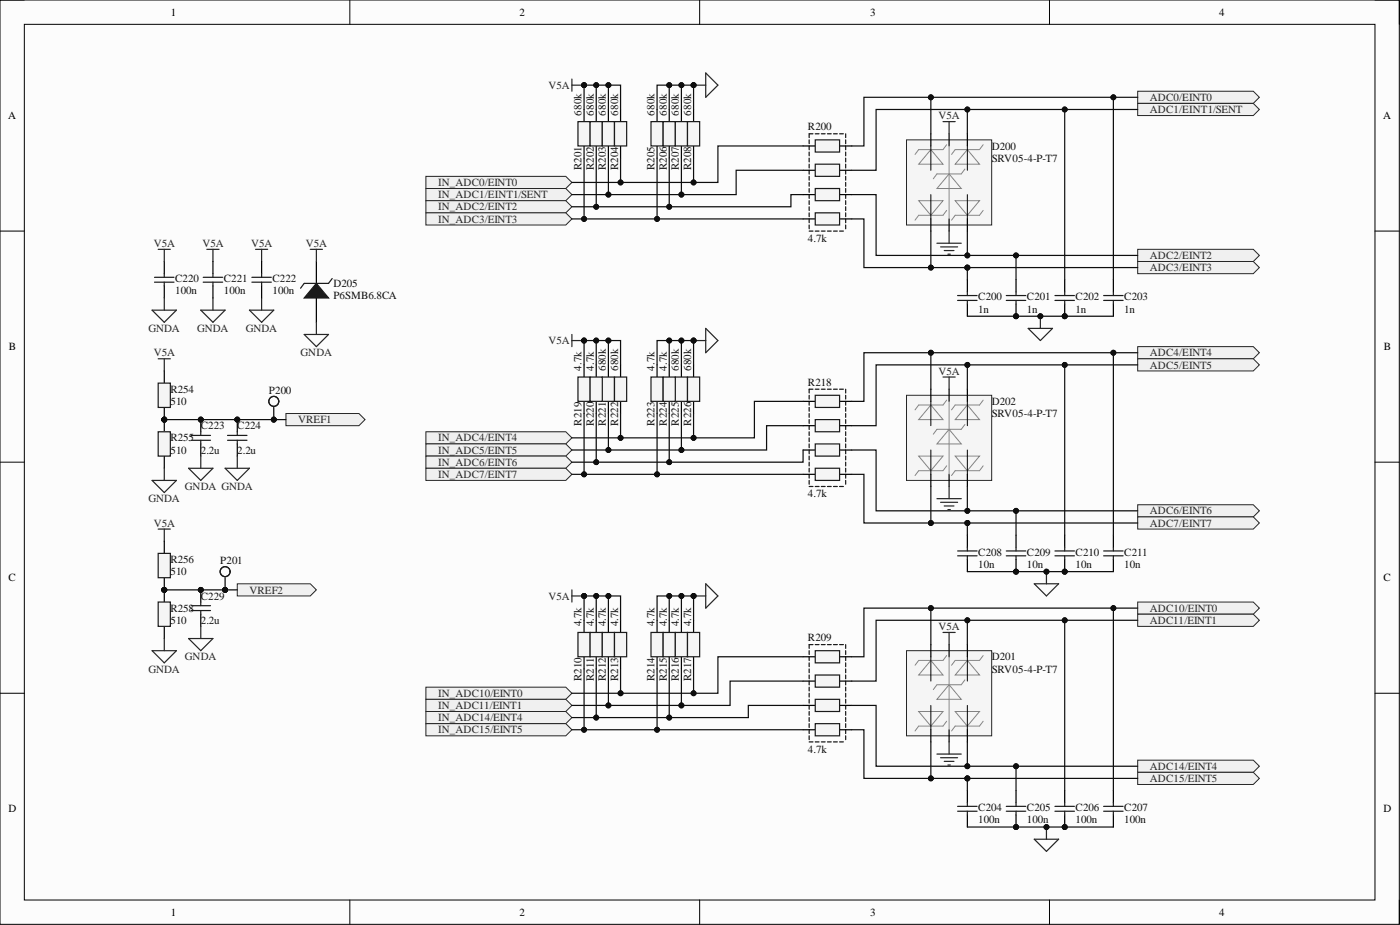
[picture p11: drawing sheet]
<svg xmlns="http://www.w3.org/2000/svg" width="292mm" height="193mm" viewBox="0 0 292 193" stroke-linecap="round" stroke-linejoin="round" font-family="sans-serif">
<defs><g id="words">
<g font-size="2.3">
<text x="35.6" y="3.3">1</text>
<text x="108.4" y="3.3">2</text>
<text x="181.5" y="3.3">3</text>
<text x="254.4" y="3.3">4</text>
<text x="1.7" y="24.9">A</text>
<text x="288.6" y="24.9">A</text>
<text x="1.9" y="73.1">B</text>
<text x="288.7" y="73.1">B</text>
<text x="1.8" y="121.3">C</text>
<text x="288.7" y="121.3">C</text>
<text x="1.8" y="169.5">D</text>
<text x="288.7" y="169.5">D</text>
<text x="35.6" y="191.1">1</text>
<text x="108.4" y="191.1">2</text>
<text x="181.5" y="191.1">3</text>
<text x="254.4" y="191.1">4</text>
</g>
<g font-size="2.3" fill="#262626">
<text x="114.4" y="18.5">V5A</text>
<text x="239.9" y="21.1">ADC0/EINT0</text>
<text x="239.9" y="23.6">ADC1/EINT1/SENT</text>
<text x="195.8" y="24.9">V5A</text>
<text x="91.4" y="38.8">IN_ADC0/EINT0</text>
<text x="91.4" y="41.4">IN_ADC1/EINT1/SENT</text>
<text x="91.4" y="43.9">IN_ADC2/EINT2</text>
<text x="91.4" y="46.4">IN_ADC3/EINT3</text>
<text x="32.1" y="51.5">V5A</text>
<text x="42.2" y="51.5">V5A</text>
<text x="52.4" y="51.5">V5A</text>
<text x="63.8" y="51.5">V5A</text>
<text x="239.9" y="54">ADC2/EINT2</text>
<text x="239.9" y="56.6">ADC3/EINT3</text>
<text x="31" y="69.3">GNDA</text>
<text x="41.1" y="69.3">GNDA</text>
<text x="51.3" y="69.3">GNDA</text>
<text x="114.4" y="71.8">V5A</text>
<text x="32.1" y="74.3">V5A</text>
<text x="62.7" y="74.3">GNDA</text>
<text x="239.9" y="74.3">ADC4/EINT4</text>
<text x="239.9" y="76.9">ADC5/EINT5</text>
<text x="195.8" y="78.1">V5A</text>
<text x="62.2" y="88.3">VREF1</text>
<text x="91.4" y="92.1">IN_ADC4/EINT4</text>
<text x="91.4" y="94.6">IN_ADC5/EINT5</text>
<text x="91.4" y="97.2">IN_ADC6/EINT6</text>
<text x="91.4" y="99.7">IN_ADC7/EINT7</text>
<text x="31" y="104.8">GNDA</text>
<text x="38.6" y="102.3">GNDA GNDA</text>
<text x="239.9" y="107.3">ADC6/EINT6</text>
<text x="32.1" y="109.9">V5A</text>
<text x="239.9" y="109.9">ADC7/EINT7</text>
<text x="52" y="123.8">VREF2</text>
<text x="114.4" y="125.1">V5A</text>
<text x="195.8" y="131.4">V5A</text>
<text x="239.9" y="127.6">ADC10/EINT0</text>
<text x="239.9" y="130.2">ADC11/EINT1</text>
<text x="38.6" y="137.8">GNDA</text>
<text x="31" y="140.3">GNDA</text>
<text x="91.4" y="145.4">IN_ADC10/EINT0</text>
<text x="91.4" y="147.9">IN_ADC11/EINT1</text>
<text x="91.4" y="150.5">IN_ADC14/EINT4</text>
<text x="91.4" y="153">IN_ADC15/EINT5</text>
<text x="239.9" y="160.6">ADC14/EINT4</text>
<text x="239.9" y="163.1">ADC15/EINT5</text>
</g>
<g font-size="2.3" fill="#0e0e0e">
<text x="121.4" y="24.1" transform="rotate(-90 121.4 24.1)">680k</text>
<text x="123.9" y="24.1" transform="rotate(-90 123.9 24.1)">680k</text>
<text x="126.4" y="24.1" transform="rotate(-90 126.4 24.1)">680k</text>
<text x="129" y="24.1" transform="rotate(-90 129 24.1)">680k</text>
<text x="136.6" y="24.1" transform="rotate(-90 136.6 24.1)">680k</text>
<text x="139.1" y="24.1" transform="rotate(-90 139.1 24.1)">680k</text>
<text x="141.7" y="24.1" transform="rotate(-90 141.7 24.1)">680k</text>
<text x="144.2" y="24.1" transform="rotate(-90 144.2 24.1)">680k</text>
<text x="168.6" y="27.2">R200</text>
<text x="121.4" y="35.5" transform="rotate(-90 121.4 35.5)">R201</text>
<text x="123.9" y="35.5" transform="rotate(-90 123.9 35.5)">R202</text>
<text x="126.4" y="35.5" transform="rotate(-90 126.4 35.5)">R203</text>
<text x="129" y="35.5" transform="rotate(-90 129 35.5)">R204</text>
<text x="136.6" y="35.5" transform="rotate(-90 136.6 35.5)">R205</text>
<text x="139.1" y="35.5" transform="rotate(-90 139.1 35.5)">R206</text>
<text x="141.7" y="35.5" transform="rotate(-90 141.7 35.5)">R207</text>
<text x="144.2" y="35.5" transform="rotate(-90 144.2 35.5)">R208</text>
<text x="206.9" y="31.2">D200</text>
<text x="206.9" y="33.7">SRV05-4-P-T7</text>
<text x="168.6" y="50.5">4.7k</text>
<text x="36.6" y="58.9">C220</text>
<text x="46.7" y="58.9">C221</text>
<text x="56.9" y="58.9">C222</text>
<text x="69.6" y="59.9">D205</text>
<text x="36.6" y="61.4">100n</text>
<text x="46.7" y="61.4">100n</text>
<text x="56.9" y="61.4">100n</text>
<text x="69.6" y="62.4">P6SMB6.8CA</text>
<text x="204.1" y="62.7">C200</text>
<text x="204.1" y="65.2">1n</text>
<text x="214.3" y="62.7">C201</text>
<text x="214.3" y="65.2">1n</text>
<text x="224.4" y="62.7">C202</text>
<text x="224.4" y="65.2">1n</text>
<text x="234.6" y="62.7">C203</text>
<text x="234.6" y="65.2">1n</text>
<text x="121.4" y="77.4" transform="rotate(-90 121.4 77.4)">4.7k</text>
<text x="123.9" y="77.4" transform="rotate(-90 123.9 77.4)">4.7k</text>
<text x="126.4" y="77.4" transform="rotate(-90 126.4 77.4)">680k</text>
<text x="129" y="77.4" transform="rotate(-90 129 77.4)">680k</text>
<text x="136.6" y="77.4" transform="rotate(-90 136.6 77.4)">4.7k</text>
<text x="139.1" y="77.4" transform="rotate(-90 139.1 77.4)">4.7k</text>
<text x="141.7" y="77.4" transform="rotate(-90 141.7 77.4)">680k</text>
<text x="144.2" y="77.4" transform="rotate(-90 144.2 77.4)">680k</text>
<text x="35.5" y="82">R254</text>
<text x="56.1" y="82.2">P200</text>
<text x="168.6" y="80.4">R218</text>
<text x="35.5" y="84.5">510</text>
<text x="41.9" y="89.6">C223</text>
<text x="49.5" y="89.6">C224</text>
<text x="121.4" y="88.8" transform="rotate(-90 121.4 88.8)">R219</text>
<text x="123.9" y="88.8" transform="rotate(-90 123.9 88.8)">R220</text>
<text x="126.4" y="88.8" transform="rotate(-90 126.4 88.8)">R221</text>
<text x="129" y="88.8" transform="rotate(-90 129 88.8)">R222</text>
<text x="136.6" y="88.8" transform="rotate(-90 136.6 88.8)">R223</text>
<text x="139.1" y="88.8" transform="rotate(-90 139.1 88.8)">R224</text>
<text x="141.7" y="88.8" transform="rotate(-90 141.7 88.8)">R225</text>
<text x="144.2" y="88.8" transform="rotate(-90 144.2 88.8)">R226</text>
<text x="206.9" y="84.5">D202</text>
<text x="206.9" y="87">SRV05-4-P-T7</text>
<text x="35.5" y="92.1">R255</text>
<text x="35.5" y="94.6">510</text>
<text x="41.9" y="94.6">2.2u</text>
<text x="49.5" y="94.6">2.2u</text>
<text x="168.6" y="103.8">4.7k</text>
<text x="35.5" y="117.5">R256</text>
<text x="46" y="117.7">P201</text>
<text x="204.1" y="116">C208</text>
<text x="204.1" y="118.5">10n</text>
<text x="214.3" y="116">C209</text>
<text x="214.3" y="118.5">10n</text>
<text x="224.4" y="116">C210</text>
<text x="224.4" y="118.5">10n</text>
<text x="234.6" y="116">C211</text>
<text x="234.6" y="118.5">10n</text>
<text x="35.5" y="120">510</text>
<text x="41.9" y="125.1">C229</text>
<text x="35.5" y="127.6">R258</text>
<text x="35.5" y="130.2">510</text>
<text x="41.9" y="130.2">2.2u</text>
<text x="121.4" y="130.7" transform="rotate(-90 121.4 130.7)">4.7k</text>
<text x="123.9" y="130.7" transform="rotate(-90 123.9 130.7)">4.7k</text>
<text x="126.4" y="130.7" transform="rotate(-90 126.4 130.7)">4.7k</text>
<text x="129" y="130.7" transform="rotate(-90 129 130.7)">4.7k</text>
<text x="136.6" y="130.7" transform="rotate(-90 136.6 130.7)">4.7k</text>
<text x="139.1" y="130.7" transform="rotate(-90 139.1 130.7)">4.7k</text>
<text x="141.7" y="130.7" transform="rotate(-90 141.7 130.7)">4.7k</text>
<text x="144.2" y="130.7" transform="rotate(-90 144.2 130.7)">4.7k</text>
<text x="168.6" y="133.7">R209</text>
<text x="206.9" y="137.8">D201</text>
<text x="121.4" y="142.1" transform="rotate(-90 121.4 142.1)">R210</text>
<text x="123.9" y="142.1" transform="rotate(-90 123.9 142.1)">R211</text>
<text x="126.4" y="142.1" transform="rotate(-90 126.4 142.1)">R212</text>
<text x="129" y="142.1" transform="rotate(-90 129 142.1)">R213</text>
<text x="136.6" y="142.1" transform="rotate(-90 136.6 142.1)">R214</text>
<text x="139.1" y="142.1" transform="rotate(-90 139.1 142.1)">R215</text>
<text x="141.7" y="142.1" transform="rotate(-90 141.7 142.1)">R216</text>
<text x="144.2" y="142.1" transform="rotate(-90 144.2 142.1)">R217</text>
<text x="206.9" y="140.3">SRV05-4-P-T7</text>
<text x="168.6" y="157.1">4.7k</text>
<text x="204.1" y="169.2">C204</text>
<text x="204.1" y="171.8">100n</text>
<text x="214.3" y="169.2">C205</text>
<text x="214.3" y="171.8">100n</text>
<text x="224.4" y="169.2">C206</text>
<text x="224.4" y="171.8">100n</text>
<text x="234.6" y="169.2">C207</text>
<text x="234.6" y="171.8">100n</text>
</g>
</g></defs>
<path d="M0 0h292v192.8h-292z" fill-rule="evenodd" fill="#fcfcfc"/>
<path d="M0 0h292v192.8h-292z" fill="none" stroke="#000" stroke-width=".21"/>
<path d="M5.1 5.1h281.8v182.7h-281.8z" fill-rule="evenodd" fill="#fcfcfc"/>
<g fill="none" stroke="#000" stroke-width=".21">
<path d="M0 0h5.1M5.1 5.1h281.8v182.7h-281.8zM73 0v5.1M146 0v5.1M219 0v5.1M286.9 0h5.1v5.1M0 48.2h5.1M286.9 48.2h5.1M0 96.4h5.1M286.9 96.4h5.1M0 144.6h5.1M286.9 144.6h5.1"/>
<path d="M73 187.8v5M146 187.8v5M219 187.8v5M292 187.8v5"/>
</g>
<path d="M33 74.9h2.5M34.3 74.9v2.5" fill="none" stroke="#262626" stroke-width=".25"/>
<circle cx="34.3" cy="87.5" r=".51" fill="#0e0e0e"/>
<circle cx="34.3" cy="87.5" r=".51" fill="none" stroke="#0e0e0e" stroke-width=".21"/>
<path d="M34.3 77.4v2.5M34.3 85v2.5" fill="none" stroke="#000" stroke-width=".25"/>
<circle cx="34.3" cy="87.5" r=".51" fill="#0e0e0e"/>
<circle cx="34.3" cy="87.5" r=".51" fill="none" stroke="#0e0e0e" stroke-width=".21"/>
<path d="M33 79.9h2.5v5.1h-2.5z" fill-rule="evenodd" fill="#f5f5f5"/>
<path d="M33 79.9h2.5v5.1h-2.5z" fill="none" stroke="#1c1c1c" stroke-width=".25"/>
<circle cx="34.3" cy="87.5" r=".51" fill="#0e0e0e"/>
<circle cx="34.3" cy="87.5" r=".51" fill="none" stroke="#0e0e0e" stroke-width=".21"/>
<path d="M34.3 87.5v2.6" fill="none" stroke="#000" stroke-width=".25"/>
<circle cx="34.3" cy="87.5" r=".51" fill="#0e0e0e"/>
<circle cx="34.3" cy="87.5" r=".51" fill="none" stroke="#0e0e0e" stroke-width=".21"/>
<path d="M34.3 95.1v2.6" fill="none" stroke="#000" stroke-width=".25"/>
<path d="M33 90.1h2.5v5h-2.5z" fill-rule="evenodd" fill="#f5f5f5"/>
<path d="M33 90.1h2.5v5h-2.5z" fill="none" stroke="#1c1c1c" stroke-width=".25"/>
<path d="M34.3 97.7v2.5M31.7 100.2h5.1l-2.5 2.6z" fill="none" stroke="#262626" stroke-width=".25"/>
<circle cx="41.9" cy="87.5" r=".51" fill="#0e0e0e"/>
<circle cx="41.9" cy="87.5" r=".51" fill="none" stroke="#0e0e0e" stroke-width=".21"/>
<path d="M41.9 87.5v2.6" fill="none" stroke="#000" stroke-width=".25"/>
<circle cx="41.9" cy="87.5" r=".51" fill="#0e0e0e"/>
<circle cx="41.9" cy="87.5" r=".51" fill="none" stroke="#0e0e0e" stroke-width=".21"/>
<path d="M41.9 92.6v2.5" fill="none" stroke="#000" stroke-width=".25"/>
<path d="M39.9 91.9h4M39.9 90.8h4M41.9 90.1v.7M41.9 91.9v.7" fill="none" stroke="#1c1c1c" stroke-width=".25"/>
<path d="M39.4 97.7h5l-2.5 2.5zM41.9 95.1v2.6M33 110.4h2.5M34.3 110.4v2.5" fill="none" stroke="#262626" stroke-width=".25"/>
<circle cx="34.3" cy="123.1" r=".51" fill="#0e0e0e"/>
<circle cx="34.3" cy="123.1" r=".51" fill="none" stroke="#0e0e0e" stroke-width=".21"/>
<path d="M34.3 112.9v2.5M34.3 120.5v2.6" fill="none" stroke="#000" stroke-width=".25"/>
<circle cx="34.3" cy="123.1" r=".51" fill="#0e0e0e"/>
<circle cx="34.3" cy="123.1" r=".51" fill="none" stroke="#0e0e0e" stroke-width=".21"/>
<path d="M33 115.4h2.5v5.1h-2.5z" fill-rule="evenodd" fill="#f5f5f5"/>
<path d="M33 115.4h2.5v5.1h-2.5z" fill="none" stroke="#1c1c1c" stroke-width=".25"/>
<circle cx="34.3" cy="123.1" r=".51" fill="#0e0e0e"/>
<circle cx="34.3" cy="123.1" r=".51" fill="none" stroke="#0e0e0e" stroke-width=".21"/>
<path d="M34.3 123.1v2.5" fill="none" stroke="#000" stroke-width=".25"/>
<circle cx="34.3" cy="123.1" r=".51" fill="#0e0e0e"/>
<circle cx="34.3" cy="123.1" r=".51" fill="none" stroke="#0e0e0e" stroke-width=".21"/>
<path d="M34.3 130.7v2.5" fill="none" stroke="#000" stroke-width=".25"/>
<path d="M33 125.6h2.5v5.1h-2.5z" fill-rule="evenodd" fill="#f5f5f5"/>
<path d="M33 125.6h2.5v5.1h-2.5z" fill="none" stroke="#1c1c1c" stroke-width=".25"/>
<path d="M31.7 135.7h5.1l-2.5 2.6zM34.3 133.2v2.5" fill="none" stroke="#262626" stroke-width=".25"/>
<circle cx="41.9" cy="123.1" r=".51" fill="#0e0e0e"/>
<circle cx="41.9" cy="123.1" r=".51" fill="none" stroke="#0e0e0e" stroke-width=".21"/>
<path d="M41.9 123.1v2.5" fill="none" stroke="#000" stroke-width=".25"/>
<circle cx="41.9" cy="123.1" r=".51" fill="#0e0e0e"/>
<circle cx="41.9" cy="123.1" r=".51" fill="none" stroke="#0e0e0e" stroke-width=".21"/>
<path d="M41.9 128.1v2.6M167.6 137h2.5M175.2 137h2.5" fill="none" stroke="#000" stroke-width=".25"/>
<path d="M39.9 127.4h4M39.9 126.4h4M41.9 125.6v.8M41.9 127.4v.7" fill="none" stroke="#1c1c1c" stroke-width=".25"/>
<path d="M39.4 133.2h5l-2.5 2.5zM41.9 130.7v2.5" fill="none" stroke="#262626" stroke-width=".25"/>
<g fill="none" stroke="#151515" stroke-width=".25">
<path d="M168.8 134.5v.8M168.8 135.7v.8M168.8 137v.8M168.8 138.3v.8M168.8 139.6v.7M176.4 134.5v.8M176.4 135.7v.8M176.4 137v.8M176.4 138.3v.8M176.4 139.6v.7M168.8 140.8v.8M168.8 142.1v.8"/>
<path d="M168.8 143.4v.7M168.8 144.6v.8M168.8 145.9v.8M168.8 147.2v.8M168.8 148.4v.8M168.8 149.7v.8M168.8 151v.8M168.8 152.2v.8M168.8 153.5v.8M176.4 140.8v.8M176.4 142.1v.8M176.4 143.4v.7"/>
<path d="M176.4 144.6v.8M176.4 145.9v.8M176.4 147.2v.8M176.4 148.4v.8M176.4 149.7v.8M176.4 151v.8M176.4 152.2v.8M176.4 153.5v.8"/>
</g>
<path d="M170.1 135.7h5.1v2.6h-5.1z" fill-rule="evenodd" fill="#f5f5f5"/>
<path d="M170.1 135.7h5.1v2.6h-5.1z" fill="none" stroke="#1c1c1c" stroke-width=".25"/>
<path d="M167.6 142.1h2.5M175.2 142.1h2.5" fill="none" stroke="#000" stroke-width=".25"/>
<path d="M170.1 140.8h5.1v2.6h-5.1z" fill-rule="evenodd" fill="#f5f5f5"/>
<path d="M170.1 140.8h5.1v2.6h-5.1z" fill="none" stroke="#1c1c1c" stroke-width=".25"/>
<path d="M167.6 147.2h2.5M175.2 147.2h2.5" fill="none" stroke="#000" stroke-width=".25"/>
<path d="M170.1 145.9h5.1v2.5h-5.1z" fill-rule="evenodd" fill="#f5f5f5"/>
<path d="M170.1 145.9h5.1v2.5h-5.1z" fill="none" stroke="#1c1c1c" stroke-width=".25"/>
<path d="M167.6 152.2h2.5M175.2 152.2h2.5" fill="none" stroke="#000" stroke-width=".25"/>
<path d="M170.1 151h5.1v2.5h-5.1z" fill-rule="evenodd" fill="#f5f5f5"/>
<path d="M170.1 151h5.1v2.5h-5.1z" fill="none" stroke="#1c1c1c" stroke-width=".25"/>
<path d="M168.8 134.5h.8M170.1 134.5h.8M171.4 134.5h.8M172.6 134.5h.8M173.9 134.5h.8M175.2 134.5h.8M168.8 154.8h.8M170.1 154.8h.8M171.4 154.8h.8M172.6 154.8h.8M173.9 154.8h.8M175.2 154.8h.8" fill="none" stroke="#151515" stroke-width=".25"/>
<path d="M189.1 135.7h17.8v17.8h-17.8z" fill-rule="evenodd" fill="#f5f5f5"/>
<path d="M189.1 135.7h17.8v17.8h-17.8z" fill="none" stroke="#262626" stroke-width=".21"/>
<path d="M167.6 30.4h2.5M175.2 30.4h2.5M194.2 134.5v2.5M198 134.5v2.5M201.8 134.5v2.5M194.2 152.2v2.6M198 152.2v2.6M201.8 152.2v2.6" fill="none" stroke="#000" stroke-width=".25"/>
<path d="M194.2 137.8l2.6 3h-5.1zM197.5 136.8l-.7 1h-5.1l-.8 1M198 137v15.2M201.8 137.8l2.6 3h-5.1zM205.1 136.8l-.7 1h-5.1l-.8 1M191.7 148.4h5.1l-2.6 3.1zM197.5 150.5l-.7 1h-5.1l-.8 1M198 142.8l2.6 3.1h-5.1zM199.3 148.4h5.1l-2.6 3.1zM201.3 141.8l-.7 1h-5.1l-.8 1.1M205.1 150.5l-.7 1h-5.1l-.8 1" fill="none" stroke="#858585" stroke-width=".21"/>
<path d="M194.2 137v5.1M201.8 137v5.1M194.2 147.2v5M201.8 147.2v5" fill="none" stroke="#000" stroke-width=".21"/>
<g fill="none" stroke="#151515" stroke-width=".25">
<path d="M168.8 27.9v.8M168.8 29.2v.8M168.8 30.4v.8M168.8 31.7v.8M168.8 33v.8M168.8 34.3v.7M168.8 35.5v.8M168.8 36.8v.8M168.8 38.1v.8M168.8 39.3v.8M176.4 27.9v.8M176.4 29.2v.8"/>
<path d="M176.4 30.4v.8M176.4 31.7v.8M176.4 33v.8M176.4 34.3v.7M176.4 35.5v.8M176.4 36.8v.8M176.4 38.1v.8M176.4 39.3v.8M168.8 40.6v.8M168.8 41.9v.8M168.8 43.1v.8M168.8 44.4v.8"/>
<path d="M168.8 45.7v.8M168.8 46.9v.8M176.4 40.6v.8M176.4 41.9v.8M176.4 43.1v.8M176.4 44.4v.8M176.4 45.7v.8M176.4 46.9v.8"/>
</g>
<path d="M170.1 29.2h5.1v2.5h-5.1z" fill-rule="evenodd" fill="#f5f5f5"/>
<path d="M170.1 29.2h5.1v2.5h-5.1z" fill="none" stroke="#1c1c1c" stroke-width=".25"/>
<path d="M167.6 35.5h2.5M175.2 35.5h2.5" fill="none" stroke="#000" stroke-width=".25"/>
<path d="M170.1 34.3h5.1v2.5h-5.1z" fill-rule="evenodd" fill="#f5f5f5"/>
<path d="M170.1 34.3h5.1v2.5h-5.1z" fill="none" stroke="#1c1c1c" stroke-width=".25"/>
<path d="M167.6 40.6h2.5M175.2 40.6h2.5" fill="none" stroke="#000" stroke-width=".25"/>
<path d="M170.1 39.3h5.1v2.6h-5.1z" fill-rule="evenodd" fill="#f5f5f5"/>
<path d="M170.1 39.3h5.1v2.6h-5.1z" fill="none" stroke="#1c1c1c" stroke-width=".25"/>
<path d="M167.6 45.7h2.5M175.2 45.7h2.5" fill="none" stroke="#000" stroke-width=".25"/>
<path d="M170.1 44.4h5.1v2.5h-5.1z" fill-rule="evenodd" fill="#f5f5f5"/>
<path d="M170.1 44.4h5.1v2.5h-5.1z" fill="none" stroke="#1c1c1c" stroke-width=".25"/>
<path d="M168.8 27.9h.8M170.1 27.9h.8M171.4 27.9h.8M172.6 27.9h.8M173.9 27.9h.8M175.2 27.9h.8M168.8 48.2h.8M170.1 48.2h.8M171.4 48.2h.8M172.6 48.2h.8M173.9 48.2h.8M175.2 48.2h.8" fill="none" stroke="#151515" stroke-width=".25"/>
<path d="M189.1 29.2h17.8v17.7h-17.8z" fill-rule="evenodd" fill="#f5f5f5"/>
<path d="M189.1 29.2h17.8v17.7h-17.8z" fill="none" stroke="#262626" stroke-width=".21"/>
<path d="M194.2 27.9v2.5M198 27.9v2.5M201.8 27.9v2.5M194.2 45.7v2.5M198 45.7v2.5M201.8 45.7v2.5" fill="none" stroke="#000" stroke-width=".25"/>
<path d="M194.2 31.2l2.6 3.1h-5.1zM197.5 30.2l-.7 1h-5.1l-.8 1M198 36.3l2.6 3h-5.1zM198 30.4v15.3M201.3 35.3l-.7 1h-5.1l-.8 1M201.8 31.2l2.6 3.1h-5.1zM205.1 30.2l-.7 1h-5.1l-.8 1M191.7 41.9h5.1l-2.6 3zM197.5 43.9l-.7 1h-5.1l-.8 1M199.3 41.9h5.1l-2.6 3zM205.1 43.9l-.7 1h-5.1l-.8 1" fill="none" stroke="#858585" stroke-width=".21"/>
<path d="M194.2 30.4v5.1M201.8 30.4v5.1M194.2 40.6v5.1M201.8 40.6v5.1" fill="none" stroke="#000" stroke-width=".21"/>
<path d="M214.5 68.5h5.1l-2.5 2.5zM217.1 66v2.5" fill="none" stroke="#262626" stroke-width=".25"/>
<circle cx="217.1" cy="66" r=".51" fill="#0e0e0e"/>
<circle cx="217.1" cy="66" r=".51" fill="none" stroke="#0e0e0e" stroke-width=".21"/>
<path d="M215.8 175.1h5.1l-2.6 2.5zM218.3 172.5v2.6" fill="none" stroke="#262626" stroke-width=".25"/>
<circle cx="218.3" cy="172.5" r=".51" fill="#0e0e0e"/>
<circle cx="218.3" cy="172.5" r=".51" fill="none" stroke="#0e0e0e" stroke-width=".21"/>
<path d="M201.8 58.4v2.5M201.8 63.4v2.6" fill="none" stroke="#000" stroke-width=".25"/>
<path d="M199.8 61.7h4.1M199.8 62.7h4.1M201.8 60.9v.8M201.8 62.7v.7" fill="none" stroke="#1c1c1c" stroke-width=".25"/>
<circle cx="212" cy="66" r=".51" fill="#0e0e0e"/>
<circle cx="212" cy="66" r=".51" fill="none" stroke="#0e0e0e" stroke-width=".21"/>
<path d="M212 63.4v2.6" fill="none" stroke="#000" stroke-width=".25"/>
<circle cx="212" cy="66" r=".51" fill="#0e0e0e"/>
<circle cx="212" cy="66" r=".51" fill="none" stroke="#0e0e0e" stroke-width=".21"/>
<path d="M212 58.4v2.5M232.3 58.4v2.5M232.3 63.4v2.6M201.8 164.9v2.6M201.8 170v2.5" fill="none" stroke="#000" stroke-width=".25"/>
<path d="M210 61.7h4M210 62.7h4M212 60.9v.8M212 62.7v.7M230.3 61.7h4M230.3 62.7h4M232.3 60.9v.8M232.3 62.7v.7M199.8 168.2h4.1M199.8 169.2h4.1M201.8 167.5v.7M201.8 169.2v.8" fill="none" stroke="#1c1c1c" stroke-width=".25"/>
<circle cx="212" cy="172.5" r=".51" fill="#0e0e0e"/>
<circle cx="212" cy="172.5" r=".51" fill="none" stroke="#0e0e0e" stroke-width=".21"/>
<path d="M212 170v2.5" fill="none" stroke="#000" stroke-width=".25"/>
<circle cx="212" cy="172.5" r=".51" fill="#0e0e0e"/>
<circle cx="212" cy="172.5" r=".51" fill="none" stroke="#0e0e0e" stroke-width=".21"/>
<path d="M212 164.9v2.6" fill="none" stroke="#000" stroke-width=".25"/>
<path d="M210 168.2h4M210 169.2h4M212 167.5v.7M212 169.2v.8" fill="none" stroke="#1c1c1c" stroke-width=".25"/>
<circle cx="222.1" cy="172.5" r=".51" fill="#0e0e0e"/>
<circle cx="222.1" cy="172.5" r=".51" fill="none" stroke="#0e0e0e" stroke-width=".21"/>
<path d="M222.1 170v2.5" fill="none" stroke="#000" stroke-width=".25"/>
<circle cx="222.1" cy="172.5" r=".51" fill="#0e0e0e"/>
<circle cx="222.1" cy="172.5" r=".51" fill="none" stroke="#0e0e0e" stroke-width=".21"/>
<path d="M66 54.6v5M66 62.2v5M222.1 164.9v2.6M232.3 164.9v2.6M232.3 170v2.5" fill="none" stroke="#000" stroke-width=".25"/>
<path d="M220.1 168.2h4.1M220.1 169.2h4.1M222.1 167.5v.7M222.1 169.2v.8M230.3 168.2h4M230.3 169.2h4M232.3 167.5v.7M232.3 169.2v.8" fill="none" stroke="#1c1c1c" stroke-width=".25"/>
<path d="M66 59.1l2.5 3.1h-5z" fill="#1c1c1c"/>
<path d="M66 59.1l2.5 3.1h-5zM69.3 58.1l-.8 1h-5l-.8 1" fill="none" stroke="#1c1c1c" stroke-width=".25"/>
<path d="M43.2 52h2.5M44.4 52v2.6M64.7 52h2.6M66 52v2.6M41.9 64.7h5.1l-2.6 2.5zM44.4 62.2v2.5M63.5 69.8h5l-2.5 2.5zM66 67.2v2.6" fill="none" stroke="#262626" stroke-width=".25"/>
<circle cx="57.1" cy="87.5" r=".51" fill="#0e0e0e"/>
<circle cx="57.1" cy="87.5" r=".51" fill="none" stroke="#0e0e0e" stroke-width=".21"/>
<path d="M57.1 85v2.5" fill="none" stroke="#000" stroke-width=".25"/>
<circle cx="57.1" cy="87.5" r=".51" fill="#0e0e0e"/>
<circle cx="57.1" cy="87.5" r=".51" fill="none" stroke="#0e0e0e" stroke-width=".21"/>
<g fill="none" stroke="#1c1c1c" stroke-width=".25">
<path d="M32.2 58.9h4.1M32.2 57.9h4.1M34.3 57.1v.8M34.3 58.9v.7M42.4 58.9h4.1M42.4 57.9h4.1M44.4 57.1v.8M44.4 58.9v.7"/>
<circle cx="57.1" cy="83.7" r="1.04"/>
</g>
<path d="M34.3 54.6v2.5M34.3 59.6v2.6M44.4 54.6v2.5M44.4 59.6v2.6" fill="none" stroke="#000" stroke-width=".25"/>
<circle cx="49.5" cy="87.5" r=".51" fill="#0e0e0e"/>
<circle cx="49.5" cy="87.5" r=".51" fill="none" stroke="#0e0e0e" stroke-width=".21"/>
<path d="M49.5 87.5v2.6" fill="none" stroke="#000" stroke-width=".25"/>
<circle cx="49.5" cy="87.5" r=".51" fill="#0e0e0e"/>
<circle cx="49.5" cy="87.5" r=".51" fill="none" stroke="#0e0e0e" stroke-width=".21"/>
<path d="M49.5 92.6v2.5" fill="none" stroke="#000" stroke-width=".25"/>
<path d="M47.5 91.9h4M47.5 90.8h4M49.5 90.1v.7M49.5 91.9v.7" fill="none" stroke="#1c1c1c" stroke-width=".25"/>
<path d="M47 97.7h5l-2.5 2.5zM49.5 95.1v2.6" fill="none" stroke="#262626" stroke-width=".25"/>
<circle cx="47" cy="123.1" r=".51" fill="#0e0e0e"/>
<circle cx="47" cy="123.1" r=".51" fill="none" stroke="#0e0e0e" stroke-width=".21"/>
<path d="M47 120.5v2.6" fill="none" stroke="#000" stroke-width=".25"/>
<circle cx="47" cy="123.1" r=".51" fill="#0e0e0e"/>
<circle cx="47" cy="123.1" r=".51" fill="none" stroke="#0e0e0e" stroke-width=".21"/>
<g fill="none" stroke="#1c1c1c" stroke-width=".25">
<path d="M52.6 58.9h4M52.6 57.9h4M54.6 57.1v.8M54.6 58.9v.7"/>
<circle cx="47" cy="119.3" r="1.04"/>
</g>
<g fill="none" stroke="#262626" stroke-width=".25">
<path d="M53.3 52h2.6M54.6 52v2.6M195.5 50.7h5.1M196.2 51.5h3.6M197 52.3h2M197.8 53h.5M198 48.2v2.5M52 64.7h5.1l-2.5 2.5zM54.6 62.2v2.5M195.5 157.3h5.1M196.2 158.1h3.6M197 158.8h2"/>
<path d="M197.8 159.6h.5M198 154.8v2.5"/>
</g>
<path d="M54.6 54.6v2.5M54.6 59.6v2.6" fill="none" stroke="#000" stroke-width=".25"/>
<path d="M59.7 86.3h15.2l1.3 1.2-1.3 1.3h-15.2z" fill-rule="evenodd" fill="#f0f0f0"/>
<path d="M59.7 86.3h15.2l1.3 1.2-1.3 1.3h-15.2z" fill="none" stroke="#262626" stroke-width=".21"/>
<path d="M49.5 121.8h15.2l1.3 1.3-1.3 1.2h-15.2z" fill-rule="evenodd" fill="#f0f0f0"/>
<path d="M49.5 121.8h15.2l1.3 1.3-1.3 1.2h-15.2z" fill="none" stroke="#262626" stroke-width=".21"/>
<path d="M137.1 22.8v2.6M137.1 30.4v2.6" fill="none" stroke="#000" stroke-width=".25"/>
<path d="M135.8 25.4h2.6v5h-2.6z" fill-rule="evenodd" fill="#f5f5f5"/>
<path d="M135.8 25.4h2.6v5h-2.6z" fill="none" stroke="#1c1c1c" stroke-width=".25"/>
<path d="M139.6 22.8v2.6M139.6 30.4v2.6" fill="none" stroke="#000" stroke-width=".25"/>
<path d="M138.4 25.4h2.5v5h-2.5z" fill-rule="evenodd" fill="#f5f5f5"/>
<path d="M138.4 25.4h2.5v5h-2.5z" fill="none" stroke="#1c1c1c" stroke-width=".25"/>
<path d="M142.2 22.8v2.6M142.2 30.4v2.6" fill="none" stroke="#000" stroke-width=".25"/>
<path d="M140.9 25.4h2.5v5h-2.5z" fill-rule="evenodd" fill="#f5f5f5"/>
<path d="M140.9 25.4h2.5v5h-2.5z" fill="none" stroke="#1c1c1c" stroke-width=".25"/>
<path d="M144.7 22.8v2.6M144.7 30.4v2.6" fill="none" stroke="#000" stroke-width=".25"/>
<path d="M143.4 25.4h2.6v5h-2.6z" fill-rule="evenodd" fill="#f5f5f5"/>
<path d="M143.4 25.4h2.6v5h-2.6z" fill="none" stroke="#1c1c1c" stroke-width=".25"/>
<path d="M137.1 129.4v2.5M137.1 137v2.6" fill="none" stroke="#000" stroke-width=".25"/>
<path d="M135.8 131.9h2.6v5.1h-2.6z" fill-rule="evenodd" fill="#f5f5f5"/>
<path d="M135.8 131.9h2.6v5.1h-2.6z" fill="none" stroke="#1c1c1c" stroke-width=".25"/>
<path d="M139.6 129.4v2.5M139.6 137v2.6" fill="none" stroke="#000" stroke-width=".25"/>
<path d="M138.4 131.9h2.5v5.1h-2.5z" fill-rule="evenodd" fill="#f5f5f5"/>
<path d="M138.4 131.9h2.5v5.1h-2.5z" fill="none" stroke="#1c1c1c" stroke-width=".25"/>
<path d="M142.2 129.4v2.5M142.2 137v2.6" fill="none" stroke="#000" stroke-width=".25"/>
<path d="M140.9 131.9h2.5v5.1h-2.5z" fill-rule="evenodd" fill="#f5f5f5"/>
<path d="M140.9 131.9h2.5v5.1h-2.5z" fill="none" stroke="#1c1c1c" stroke-width=".25"/>
<path d="M144.7 129.4v2.5M144.7 137v2.6" fill="none" stroke="#000" stroke-width=".25"/>
<path d="M143.4 131.9h2.6v5.1h-2.6z" fill-rule="evenodd" fill="#f5f5f5"/>
<path d="M143.4 131.9h2.6v5.1h-2.6z" fill="none" stroke="#1c1c1c" stroke-width=".25"/>
<g fill="none" stroke="#151515" stroke-width=".25">
<path d="M168.8 81.2v.8M168.8 82.5v.8M168.8 83.7v.8M168.8 85v.8M168.8 86.3v.8M168.8 87.5v.8M168.8 88.8v.8M168.8 90.1v.8M168.8 91.3v.8M168.8 92.6v.8M168.8 93.9v.8M168.8 95.1v.8"/>
<path d="M168.8 96.4v.8M168.8 97.7v.8M168.8 99v.7M176.4 81.2v.8M176.4 82.5v.8M176.4 83.7v.8M176.4 85v.8M176.4 86.3v.8M176.4 87.5v.8M176.4 88.8v.8M176.4 90.1v.8M176.4 91.3v.8"/>
<path d="M176.4 92.6v.8M176.4 93.9v.8M176.4 95.1v.8M176.4 96.4v.8M176.4 97.7v.8M176.4 99v.7M168.8 100.2v.8M176.4 100.2v.8"/>
</g>
<path d="M167.6 83.7h2.5M175.2 83.7h2.5" fill="none" stroke="#000" stroke-width=".25"/>
<path d="M170.1 82.5h5.1v2.5h-5.1z" fill-rule="evenodd" fill="#f5f5f5"/>
<path d="M170.1 82.5h5.1v2.5h-5.1z" fill="none" stroke="#1c1c1c" stroke-width=".25"/>
<path d="M167.6 88.8h2.5M175.2 88.8h2.5" fill="none" stroke="#000" stroke-width=".25"/>
<path d="M170.1 87.5h5.1v2.6h-5.1z" fill-rule="evenodd" fill="#f5f5f5"/>
<path d="M170.1 87.5h5.1v2.6h-5.1z" fill="none" stroke="#1c1c1c" stroke-width=".25"/>
<path d="M167.6 93.9h2.5M175.2 93.9h2.5" fill="none" stroke="#000" stroke-width=".25"/>
<path d="M170.1 92.6h5.1v2.5h-5.1z" fill-rule="evenodd" fill="#f5f5f5"/>
<path d="M170.1 92.6h5.1v2.5h-5.1z" fill="none" stroke="#1c1c1c" stroke-width=".25"/>
<path d="M167.6 99h2.5M175.2 99h2.5" fill="none" stroke="#000" stroke-width=".25"/>
<path d="M170.1 97.7h5.1v2.5h-5.1z" fill-rule="evenodd" fill="#f5f5f5"/>
<path d="M170.1 97.7h5.1v2.5h-5.1z" fill="none" stroke="#1c1c1c" stroke-width=".25"/>
<path d="M168.8 81.2h.8M170.1 81.2h.8M171.4 81.2h.8M172.6 81.2h.8M173.9 81.2h.8M175.2 81.2h.8M168.8 101.5h.8M170.1 101.5h.8M171.4 101.5h.8M172.6 101.5h.8M173.9 101.5h.8M175.2 101.5h.8" fill="none" stroke="#151515" stroke-width=".25"/>
<path d="M189.1 82.5h17.8v17.7h-17.8z" fill-rule="evenodd" fill="#f5f5f5"/>
<path d="M189.1 82.5h17.8v17.7h-17.8z" fill="none" stroke="#262626" stroke-width=".21"/>
<path d="M194.2 81.2v2.5M194.2 99v2.5M198 81.2v2.5M198 99v2.5M201.8 81.2v2.5M201.8 99v2.5" fill="none" stroke="#000" stroke-width=".25"/>
<path d="M191.7 95.1h5.1l-2.6 3.1zM194.2 84.5l2.6 3h-5.1zM197.5 83.5l-.7 1h-5.1l-.8 1M197.5 97.2l-.7 1h-5.1l-.8 1M198 89.6l2.6 3h-5.1zM198 83.7v15.3M199.3 95.1h5.1l-2.6 3.1zM201.3 88.6l-.7 1h-5.1l-.8 1M201.8 84.5l2.6 3h-5.1zM205.1 83.5l-.7 1h-5.1l-.8 1M205.1 97.2l-.7 1h-5.1l-.8 1" fill="none" stroke="#858585" stroke-width=".21"/>
<path d="M194.2 83.7v5.1M194.2 93.9v5.1M201.8 83.7v5.1M201.8 93.9v5.1" fill="none" stroke="#000" stroke-width=".21"/>
<path d="M218.3 119.3v2.5M215.8 121.8h5.1l-2.6 2.5z" fill="none" stroke="#262626" stroke-width=".25"/>
<circle cx="218.3" cy="119.3" r=".51" fill="#0e0e0e"/>
<circle cx="218.3" cy="119.3" r=".51" fill="none" stroke="#0e0e0e" stroke-width=".21"/>
<path d="M201.8 111.6v2.6M201.8 116.7v2.6" fill="none" stroke="#000" stroke-width=".25"/>
<path d="M199.8 114.9h4.1M199.8 116h4.1M201.8 114.2v.7M201.8 116v.7" fill="none" stroke="#1c1c1c" stroke-width=".25"/>
<circle cx="212" cy="119.3" r=".51" fill="#0e0e0e"/>
<circle cx="212" cy="119.3" r=".51" fill="none" stroke="#0e0e0e" stroke-width=".21"/>
<path d="M212 116.7v2.6" fill="none" stroke="#000" stroke-width=".25"/>
<circle cx="212" cy="119.3" r=".51" fill="#0e0e0e"/>
<circle cx="212" cy="119.3" r=".51" fill="none" stroke="#0e0e0e" stroke-width=".21"/>
<path d="M212 111.6v2.6" fill="none" stroke="#000" stroke-width=".25"/>
<path d="M210 114.9h4M210 116h4M212 114.2v.7M212 116v.7" fill="none" stroke="#1c1c1c" stroke-width=".25"/>
<circle cx="222.1" cy="119.3" r=".51" fill="#0e0e0e"/>
<circle cx="222.1" cy="119.3" r=".51" fill="none" stroke="#0e0e0e" stroke-width=".21"/>
<path d="M222.1 116.7v2.6" fill="none" stroke="#000" stroke-width=".25"/>
<circle cx="222.1" cy="119.3" r=".51" fill="#0e0e0e"/>
<circle cx="222.1" cy="119.3" r=".51" fill="none" stroke="#0e0e0e" stroke-width=".21"/>
<path d="M142.2 76.1v2.6M142.2 83.7v2.6M222.1 111.6v2.6M232.3 111.6v2.6M232.3 116.7v2.6" fill="none" stroke="#000" stroke-width=".25"/>
<path d="M220.1 114.9h4.1M220.1 116h4.1M222.1 114.2v.7M222.1 116v.7M230.3 114.9h4M230.3 116h4M232.3 114.2v.7M232.3 116v.7" fill="none" stroke="#1c1c1c" stroke-width=".25"/>
<path d="M195.5 104h5.1M196.2 104.8h3.6M197 105.6h2M197.8 106.3h.5M198 101.5v2.5" fill="none" stroke="#262626" stroke-width=".25"/>
<path d="M140.9 78.7h2.5v5h-2.5z" fill-rule="evenodd" fill="#f5f5f5"/>
<path d="M140.9 78.7h2.5v5h-2.5z" fill="none" stroke="#1c1c1c" stroke-width=".25"/>
<path d="M144.7 76.1v2.6M144.7 83.7v2.6" fill="none" stroke="#000" stroke-width=".25"/>
<path d="M143.4 78.7h2.6v5h-2.6z" fill-rule="evenodd" fill="#f5f5f5"/>
<path d="M143.4 78.7h2.6v5h-2.6z" fill="none" stroke="#1c1c1c" stroke-width=".25"/>
<path d="M137.1 76.1v2.6M137.1 83.7v2.6" fill="none" stroke="#000" stroke-width=".25"/>
<path d="M135.8 78.7h2.6v5h-2.6z" fill-rule="evenodd" fill="#f5f5f5"/>
<path d="M135.8 78.7h2.6v5h-2.6z" fill="none" stroke="#1c1c1c" stroke-width=".25"/>
<path d="M139.6 76.1v2.6M139.6 83.7v2.6" fill="none" stroke="#000" stroke-width=".25"/>
<path d="M138.4 78.7h2.5v5h-2.5z" fill-rule="evenodd" fill="#f5f5f5"/>
<path d="M138.4 78.7h2.5v5h-2.5z" fill="none" stroke="#1c1c1c" stroke-width=".25"/>
<path d="M126.9 76.1v2.6M126.9 83.7v2.6" fill="none" stroke="#000" stroke-width=".25"/>
<path d="M125.7 78.7h2.5v5h-2.5z" fill-rule="evenodd" fill="#f5f5f5"/>
<path d="M125.7 78.7h2.5v5h-2.5z" fill="none" stroke="#1c1c1c" stroke-width=".25"/>
<path d="M129.5 76.1v2.6M129.5 83.7v2.6" fill="none" stroke="#000" stroke-width=".25"/>
<path d="M128.2 78.7h2.5v5h-2.5z" fill-rule="evenodd" fill="#f5f5f5"/>
<path d="M128.2 78.7h2.5v5h-2.5z" fill="none" stroke="#1c1c1c" stroke-width=".25"/>
<path d="M121.9 76.1v2.6M121.9 83.7v2.6" fill="none" stroke="#000" stroke-width=".25"/>
<path d="M120.6 78.7h2.5v5h-2.5z" fill-rule="evenodd" fill="#f5f5f5"/>
<path d="M120.6 78.7h2.5v5h-2.5z" fill="none" stroke="#1c1c1c" stroke-width=".25"/>
<path d="M124.4 76.1v2.6M124.4 83.7v2.6" fill="none" stroke="#000" stroke-width=".25"/>
<path d="M123.1 78.7h2.6v5h-2.6z" fill-rule="evenodd" fill="#f5f5f5"/>
<path d="M123.1 78.7h2.6v5h-2.6z" fill="none" stroke="#1c1c1c" stroke-width=".25"/>
<path d="M121.9 129.4v2.5M121.9 137v2.6" fill="none" stroke="#000" stroke-width=".25"/>
<path d="M120.6 131.9h2.5v5.1h-2.5z" fill-rule="evenodd" fill="#f5f5f5"/>
<path d="M120.6 131.9h2.5v5.1h-2.5z" fill="none" stroke="#1c1c1c" stroke-width=".25"/>
<path d="M124.4 129.4v2.5M124.4 137v2.6" fill="none" stroke="#000" stroke-width=".25"/>
<path d="M123.1 131.9h2.6v5.1h-2.6z" fill-rule="evenodd" fill="#f5f5f5"/>
<path d="M123.1 131.9h2.6v5.1h-2.6z" fill="none" stroke="#1c1c1c" stroke-width=".25"/>
<path d="M126.9 129.4v2.5M126.9 137v2.6" fill="none" stroke="#000" stroke-width=".25"/>
<path d="M125.7 131.9h2.5v5.1h-2.5z" fill-rule="evenodd" fill="#f5f5f5"/>
<path d="M125.7 131.9h2.5v5.1h-2.5z" fill="none" stroke="#1c1c1c" stroke-width=".25"/>
<path d="M129.5 129.4v2.5M129.5 137v2.6" fill="none" stroke="#000" stroke-width=".25"/>
<path d="M128.2 131.9h2.5v5.1h-2.5z" fill-rule="evenodd" fill="#f5f5f5"/>
<path d="M128.2 131.9h2.5v5.1h-2.5z" fill="none" stroke="#1c1c1c" stroke-width=".25"/>
<path d="M121.9 22.8v2.6M121.9 30.4v2.6" fill="none" stroke="#000" stroke-width=".25"/>
<path d="M120.6 25.4h2.5v5h-2.5z" fill-rule="evenodd" fill="#f5f5f5"/>
<path d="M120.6 25.4h2.5v5h-2.5z" fill="none" stroke="#1c1c1c" stroke-width=".25"/>
<path d="M124.4 22.8v2.6M124.4 30.4v2.6" fill="none" stroke="#000" stroke-width=".25"/>
<path d="M123.1 25.4h2.6v5h-2.6z" fill-rule="evenodd" fill="#f5f5f5"/>
<path d="M123.1 25.4h2.6v5h-2.6z" fill="none" stroke="#1c1c1c" stroke-width=".25"/>
<path d="M126.9 22.8v2.6M126.9 30.4v2.6" fill="none" stroke="#000" stroke-width=".25"/>
<path d="M125.7 25.4h2.5v5h-2.5z" fill-rule="evenodd" fill="#f5f5f5"/>
<path d="M125.7 25.4h2.5v5h-2.5z" fill="none" stroke="#1c1c1c" stroke-width=".25"/>
<path d="M129.5 22.8v2.6M129.5 30.4v2.6" fill="none" stroke="#000" stroke-width=".25"/>
<path d="M128.2 25.4h2.5v5h-2.5z" fill-rule="evenodd" fill="#f5f5f5"/>
<path d="M128.2 25.4h2.5v5h-2.5z" fill="none" stroke="#1c1c1c" stroke-width=".25"/>
<path d="M119.3 16.5v2.5M119.3 17.8h2.6" fill="none" stroke="#262626" stroke-width=".25"/>
<circle cx="121.9" cy="17.8" r=".51" fill="#0e0e0e"/>
<circle cx="121.9" cy="17.8" r=".51" fill="none" stroke="#0e0e0e" stroke-width=".21"/>
<path d="M119.3 123.1v2.5M119.3 124.3h2.6" fill="none" stroke="#262626" stroke-width=".25"/>
<circle cx="121.9" cy="124.3" r=".51" fill="#0e0e0e"/>
<circle cx="121.9" cy="124.3" r=".51" fill="none" stroke="#0e0e0e" stroke-width=".21"/>
<path d="M119.3 69.8v2.5M119.3 71h2.6" fill="none" stroke="#262626" stroke-width=".25"/>
<circle cx="121.9" cy="71" r=".51" fill="#0e0e0e"/>
<circle cx="121.9" cy="71" r=".51" fill="none" stroke="#0e0e0e" stroke-width=".21"/>
<path d="M144.7 71h2.5M147.2 68.5l2.6 2.5-2.6 2.6z" fill="none" stroke="#262626" stroke-width=".25"/>
<circle cx="144.7" cy="71" r=".51" fill="#0e0e0e"/>
<circle cx="144.7" cy="71" r=".51" fill="none" stroke="#0e0e0e" stroke-width=".21"/>
<path d="M144.7 124.3h2.5M147.2 121.8l2.6 2.5-2.6 2.6z" fill="none" stroke="#262626" stroke-width=".25"/>
<circle cx="144.7" cy="124.3" r=".51" fill="#0e0e0e"/>
<circle cx="144.7" cy="124.3" r=".51" fill="none" stroke="#0e0e0e" stroke-width=".21"/>
<path d="M144.7 17.8h2.5M147.2 15.2l2.6 2.6-2.6 2.5z" fill="none" stroke="#262626" stroke-width=".25"/>
<circle cx="144.7" cy="17.8" r=".51" fill="#0e0e0e"/>
<circle cx="144.7" cy="17.8" r=".51" fill="none" stroke="#0e0e0e" stroke-width=".21"/>
<path d="M196.8 25.4h2.5M198 25.4v2.5M33 52h2.5M34.3 52v2.6M31.7 64.7h5.1l-2.5 2.5zM34.3 62.2v2.5M196.8 78.7h2.5M198 78.7v2.5M196.8 131.9h2.5M198 131.9v2.6" fill="none" stroke="#262626" stroke-width=".25"/>
<path d="M237.4 19h24.1l1.3 1.3-1.3 1.3h-24.1z" fill-rule="evenodd" fill="#f0f0f0"/>
<path d="M237.4 19h24.1l1.3 1.3-1.3 1.3h-24.1z" fill="none" stroke="#262626" stroke-width=".21"/>
<path d="M237.4 21.6h24.1l1.3 1.2-1.3 1.3h-24.1z" fill-rule="evenodd" fill="#f0f0f0"/>
<path d="M237.4 21.6h24.1l1.3 1.2-1.3 1.3h-24.1z" fill="none" stroke="#262626" stroke-width=".21"/>
<path d="M237.4 52h24.1l1.3 1.3-1.3 1.3h-24.1z" fill-rule="evenodd" fill="#f0f0f0"/>
<path d="M237.4 52h24.1l1.3 1.3-1.3 1.3h-24.1z" fill="none" stroke="#262626" stroke-width=".21"/>
<path d="M237.4 54.6h24.1l1.3 1.2-1.3 1.3h-24.1z" fill-rule="evenodd" fill="#f0f0f0"/>
<path d="M237.4 54.6h24.1l1.3 1.2-1.3 1.3h-24.1z" fill="none" stroke="#262626" stroke-width=".21"/>
<path d="M237.4 72.3h24.1l1.3 1.3-1.3 1.3h-24.1z" fill-rule="evenodd" fill="#f0f0f0"/>
<path d="M237.4 72.3h24.1l1.3 1.3-1.3 1.3h-24.1z" fill="none" stroke="#262626" stroke-width=".21"/>
<path d="M237.4 74.9h24.1l1.3 1.2-1.3 1.3h-24.1z" fill-rule="evenodd" fill="#f0f0f0"/>
<path d="M237.4 74.9h24.1l1.3 1.2-1.3 1.3h-24.1z" fill="none" stroke="#262626" stroke-width=".21"/>
<path d="M237.4 105.3h24.1l1.3 1.3-1.3 1.2h-24.1z" fill-rule="evenodd" fill="#f0f0f0"/>
<path d="M237.4 105.3h24.1l1.3 1.3-1.3 1.2h-24.1z" fill="none" stroke="#262626" stroke-width=".21"/>
<path d="M237.4 107.8h24.1l1.3 1.3-1.3 1.3h-24.1z" fill-rule="evenodd" fill="#f0f0f0"/>
<path d="M237.4 107.8h24.1l1.3 1.3-1.3 1.3h-24.1z" fill="none" stroke="#262626" stroke-width=".21"/>
<path d="M237.4 125.6h24.1l1.3 1.3-1.3 1.2h-24.1z" fill-rule="evenodd" fill="#f0f0f0"/>
<path d="M237.4 125.6h24.1l1.3 1.3-1.3 1.2h-24.1z" fill="none" stroke="#262626" stroke-width=".21"/>
<path d="M237.4 128.1h24.1l1.3 1.3-1.3 1.3h-24.1z" fill-rule="evenodd" fill="#f0f0f0"/>
<path d="M237.4 128.1h24.1l1.3 1.3-1.3 1.3h-24.1z" fill="none" stroke="#262626" stroke-width=".21"/>
<path d="M237.4 158.6h24.1l1.3 1.2-1.3 1.3h-24.1z" fill-rule="evenodd" fill="#f0f0f0"/>
<path d="M237.4 158.6h24.1l1.3 1.2-1.3 1.3h-24.1z" fill="none" stroke="#262626" stroke-width=".21"/>
<path d="M237.4 161.1h24.1l1.3 1.3-1.3 1.3h-24.1z" fill-rule="evenodd" fill="#f0f0f0"/>
<path d="M237.4 161.1h24.1l1.3 1.3-1.3 1.3h-24.1z" fill="none" stroke="#262626" stroke-width=".21"/>
<circle cx="222.1" cy="66" r=".51" fill="#0e0e0e"/>
<circle cx="222.1" cy="66" r=".51" fill="none" stroke="#0e0e0e" stroke-width=".21"/>
<path d="M222.1 63.4v2.6" fill="none" stroke="#000" stroke-width=".25"/>
<circle cx="222.1" cy="66" r=".51" fill="#0e0e0e"/>
<circle cx="222.1" cy="66" r=".51" fill="none" stroke="#0e0e0e" stroke-width=".21"/>
<path d="M222.1 58.4v2.5" fill="none" stroke="#000" stroke-width=".25"/>
<path d="M220.1 61.7h4.1M220.1 62.7h4.1M222.1 60.9v.8M222.1 62.7v.7" fill="none" stroke="#1c1c1c" stroke-width=".25"/>
<path d="M88.9 36.8h29.2l1.2 1.3-1.2 1.2h-29.2z" fill-rule="evenodd" fill="#f0f0f0"/>
<path d="M88.9 36.8h29.2l1.2 1.3-1.2 1.2h-29.2z" fill="none" stroke="#262626" stroke-width=".21"/>
<path d="M88.9 39.3h29.2l1.2 1.3-1.2 1.3h-29.2z" fill-rule="evenodd" fill="#f0f0f0"/>
<path d="M88.9 39.3h29.2l1.2 1.3-1.2 1.3h-29.2z" fill="none" stroke="#262626" stroke-width=".21"/>
<path d="M88.9 41.9h29.2l1.2 1.2-1.2 1.3h-29.2z" fill-rule="evenodd" fill="#f0f0f0"/>
<path d="M88.9 41.9h29.2l1.2 1.2-1.2 1.3h-29.2z" fill="none" stroke="#262626" stroke-width=".21"/>
<path d="M88.9 44.4h29.2l1.2 1.3-1.2 1.2h-29.2z" fill-rule="evenodd" fill="#f0f0f0"/>
<path d="M88.9 44.4h29.2l1.2 1.3-1.2 1.2h-29.2z" fill="none" stroke="#262626" stroke-width=".21"/>
<path d="M88.9 90.1h29.2l1.2 1.2-1.2 1.3h-29.2z" fill-rule="evenodd" fill="#f0f0f0"/>
<path d="M88.9 90.1h29.2l1.2 1.2-1.2 1.3h-29.2z" fill="none" stroke="#262626" stroke-width=".21"/>
<path d="M88.9 92.6h29.2l1.2 1.3-1.2 1.2h-29.2z" fill-rule="evenodd" fill="#f0f0f0"/>
<path d="M88.9 92.6h29.2l1.2 1.3-1.2 1.2h-29.2z" fill="none" stroke="#262626" stroke-width=".21"/>
<path d="M88.9 95.1h29.2l1.2 1.3-1.2 1.3h-29.2z" fill-rule="evenodd" fill="#f0f0f0"/>
<path d="M88.9 95.1h29.2l1.2 1.3-1.2 1.3h-29.2z" fill="none" stroke="#262626" stroke-width=".21"/>
<path d="M88.9 97.7h29.2l1.2 1.3-1.2 1.2h-29.2z" fill-rule="evenodd" fill="#f0f0f0"/>
<path d="M88.9 97.7h29.2l1.2 1.3-1.2 1.2h-29.2z" fill="none" stroke="#262626" stroke-width=".21"/>
<path d="M88.9 143.4h29.2l1.2 1.2-1.2 1.3h-29.2z" fill-rule="evenodd" fill="#f0f0f0"/>
<path d="M88.9 143.4h29.2l1.2 1.2-1.2 1.3h-29.2z" fill="none" stroke="#262626" stroke-width=".21"/>
<path d="M88.9 145.9h29.2l1.2 1.3-1.2 1.2h-29.2z" fill-rule="evenodd" fill="#f0f0f0"/>
<path d="M88.9 145.9h29.2l1.2 1.3-1.2 1.2h-29.2z" fill="none" stroke="#262626" stroke-width=".21"/>
<path d="M88.9 148.4h29.2l1.2 1.3-1.2 1.3h-29.2z" fill-rule="evenodd" fill="#f0f0f0"/>
<path d="M88.9 148.4h29.2l1.2 1.3-1.2 1.3h-29.2z" fill="none" stroke="#262626" stroke-width=".21"/>
<path d="M88.9 151h29.2l1.2 1.2-1.2 1.3h-29.2z" fill-rule="evenodd" fill="#f0f0f0"/>
<path d="M88.9 151h29.2l1.2 1.2-1.2 1.3h-29.2z" fill="none" stroke="#262626" stroke-width=".21"/>
<path d="M194.2 126.9h-13.9v10.1h-2.6" fill="none" stroke="#0e0e0e" stroke-width=".25"/>
<circle cx="194.2" cy="126.9" r=".51" fill="#0e0e0e"/>
<circle cx="194.2" cy="126.9" r=".51" fill="none" stroke="#0e0e0e" stroke-width=".21"/>
<path d="M201.8 162.4v2.5" fill="none" stroke="#0e0e0e" stroke-width=".25"/>
<circle cx="201.8" cy="162.4" r=".51" fill="#0e0e0e"/>
<circle cx="201.8" cy="162.4" r=".51" fill="none" stroke="#0e0e0e" stroke-width=".21"/>
<path d="M34.3 87.5h25.4" fill="none" stroke="#0e0e0e" stroke-width=".25"/>
<circle cx="34.3" cy="87.5" r=".51" fill="#0e0e0e"/>
<circle cx="34.3" cy="87.5" r=".51" fill="none" stroke="#0e0e0e" stroke-width=".21"/>
<circle cx="41.9" cy="87.5" r=".51" fill="#0e0e0e"/>
<circle cx="41.9" cy="87.5" r=".51" fill="none" stroke="#0e0e0e" stroke-width=".21"/>
<circle cx="49.5" cy="87.5" r=".51" fill="#0e0e0e"/>
<circle cx="49.5" cy="87.5" r=".51" fill="none" stroke="#0e0e0e" stroke-width=".21"/>
<circle cx="57.1" cy="87.5" r=".51" fill="#0e0e0e"/>
<circle cx="57.1" cy="87.5" r=".51" fill="none" stroke="#0e0e0e" stroke-width=".21"/>
<path d="M34.3 123.1h12.7" fill="none" stroke="#0e0e0e" stroke-width=".25"/>
<circle cx="34.3" cy="123.1" r=".51" fill="#0e0e0e"/>
<circle cx="34.3" cy="123.1" r=".51" fill="none" stroke="#0e0e0e" stroke-width=".21"/>
<circle cx="41.9" cy="123.1" r=".51" fill="#0e0e0e"/>
<circle cx="41.9" cy="123.1" r=".51" fill="none" stroke="#0e0e0e" stroke-width=".21"/>
<circle cx="47" cy="123.1" r=".51" fill="#0e0e0e"/>
<circle cx="47" cy="123.1" r=".51" fill="none" stroke="#0e0e0e" stroke-width=".21"/>
<path d="M47 123.1h2.5" fill="none" stroke="#0e0e0e" stroke-width=".25"/>
<circle cx="47" cy="123.1" r=".51" fill="#0e0e0e"/>
<circle cx="47" cy="123.1" r=".51" fill="none" stroke="#0e0e0e" stroke-width=".21"/>
<path d="M139.6 33v10.1" fill="none" stroke="#0e0e0e" stroke-width=".25"/>
<circle cx="139.6" cy="43.1" r=".51" fill="#0e0e0e"/>
<circle cx="139.6" cy="43.1" r=".51" fill="none" stroke="#0e0e0e" stroke-width=".21"/>
<path d="M142.2 33v7.6" fill="none" stroke="#0e0e0e" stroke-width=".25"/>
<circle cx="142.2" cy="40.6" r=".51" fill="#0e0e0e"/>
<circle cx="142.2" cy="40.6" r=".51" fill="none" stroke="#0e0e0e" stroke-width=".21"/>
<path d="M144.7 33v5.1" fill="none" stroke="#0e0e0e" stroke-width=".25"/>
<circle cx="144.7" cy="38.1" r=".51" fill="#0e0e0e"/>
<circle cx="144.7" cy="38.1" r=".51" fill="none" stroke="#0e0e0e" stroke-width=".21"/>
<path d="M137.1 33v12.7" fill="none" stroke="#0e0e0e" stroke-width=".25"/>
<circle cx="137.1" cy="45.7" r=".51" fill="#0e0e0e"/>
<circle cx="137.1" cy="45.7" r=".51" fill="none" stroke="#0e0e0e" stroke-width=".21"/>
<path d="M139.6 17.8v5" fill="none" stroke="#0e0e0e" stroke-width=".25"/>
<circle cx="139.6" cy="17.8" r=".51" fill="#0e0e0e"/>
<circle cx="139.6" cy="17.8" r=".51" fill="none" stroke="#0e0e0e" stroke-width=".21"/>
<path d="M142.2 17.8v5" fill="none" stroke="#0e0e0e" stroke-width=".25"/>
<circle cx="142.2" cy="17.8" r=".51" fill="#0e0e0e"/>
<circle cx="142.2" cy="17.8" r=".51" fill="none" stroke="#0e0e0e" stroke-width=".21"/>
<path d="M144.7 17.8v5" fill="none" stroke="#0e0e0e" stroke-width=".25"/>
<circle cx="144.7" cy="17.8" r=".51" fill="#0e0e0e"/>
<circle cx="144.7" cy="17.8" r=".51" fill="none" stroke="#0e0e0e" stroke-width=".21"/>
<path d="M139.6 139.6v10.1" fill="none" stroke="#0e0e0e" stroke-width=".25"/>
<circle cx="139.6" cy="149.7" r=".51" fill="#0e0e0e"/>
<circle cx="139.6" cy="149.7" r=".51" fill="none" stroke="#0e0e0e" stroke-width=".21"/>
<path d="M142.2 139.6v7.6" fill="none" stroke="#0e0e0e" stroke-width=".25"/>
<circle cx="142.2" cy="147.2" r=".51" fill="#0e0e0e"/>
<circle cx="142.2" cy="147.2" r=".51" fill="none" stroke="#0e0e0e" stroke-width=".21"/>
<path d="M144.7 139.6v5" fill="none" stroke="#0e0e0e" stroke-width=".25"/>
<circle cx="144.7" cy="144.6" r=".51" fill="#0e0e0e"/>
<circle cx="144.7" cy="144.6" r=".51" fill="none" stroke="#0e0e0e" stroke-width=".21"/>
<path d="M137.1 139.6v12.6" fill="none" stroke="#0e0e0e" stroke-width=".25"/>
<circle cx="137.1" cy="152.2" r=".51" fill="#0e0e0e"/>
<circle cx="137.1" cy="152.2" r=".51" fill="none" stroke="#0e0e0e" stroke-width=".21"/>
<path d="M194.2 20.3v7.6" fill="none" stroke="#0e0e0e" stroke-width=".25"/>
<circle cx="194.2" cy="20.3" r=".51" fill="#0e0e0e"/>
<circle cx="194.2" cy="20.3" r=".51" fill="none" stroke="#0e0e0e" stroke-width=".21"/>
<path d="M201.8 55.8h35.6" fill="none" stroke="#0e0e0e" stroke-width=".25"/>
<circle cx="201.8" cy="55.8" r=".51" fill="#0e0e0e"/>
<circle cx="201.8" cy="55.8" r=".51" fill="none" stroke="#0e0e0e" stroke-width=".21"/>
<path d="M222.1 22.8h15.3" fill="none" stroke="#0e0e0e" stroke-width=".25"/>
<circle cx="222.1" cy="22.8" r=".51" fill="#0e0e0e"/>
<circle cx="222.1" cy="22.8" r=".51" fill="none" stroke="#0e0e0e" stroke-width=".21"/>
<path d="M232.3 20.3h5.1" fill="none" stroke="#0e0e0e" stroke-width=".25"/>
<circle cx="232.3" cy="20.3" r=".51" fill="#0e0e0e"/>
<circle cx="232.3" cy="20.3" r=".51" fill="none" stroke="#0e0e0e" stroke-width=".21"/>
<path d="M212 53.3h25.4" fill="none" stroke="#0e0e0e" stroke-width=".25"/>
<circle cx="212" cy="53.3" r=".51" fill="#0e0e0e"/>
<circle cx="212" cy="53.3" r=".51" fill="none" stroke="#0e0e0e" stroke-width=".21"/>
<path d="M201.8 66h30.5" fill="none" stroke="#0e0e0e" stroke-width=".25"/>
<circle cx="212" cy="66" r=".51" fill="#0e0e0e"/>
<circle cx="212" cy="66" r=".51" fill="none" stroke="#0e0e0e" stroke-width=".21"/>
<circle cx="217.1" cy="66" r=".51" fill="#0e0e0e"/>
<circle cx="217.1" cy="66" r=".51" fill="none" stroke="#0e0e0e" stroke-width=".21"/>
<circle cx="222.1" cy="66" r=".51" fill="#0e0e0e"/>
<circle cx="222.1" cy="66" r=".51" fill="none" stroke="#0e0e0e" stroke-width=".21"/>
<path d="M201.8 27.9v-5.1h-19v12.7h-5.1" fill="none" stroke="#0e0e0e" stroke-width=".25"/>
<circle cx="201.8" cy="22.8" r=".51" fill="#0e0e0e"/>
<circle cx="201.8" cy="22.8" r=".51" fill="none" stroke="#0e0e0e" stroke-width=".21"/>
<path d="M201.8 22.8h20.3v35.6" fill="none" stroke="#0e0e0e" stroke-width=".25"/>
<circle cx="222.1" cy="22.8" r=".51" fill="#0e0e0e"/>
<circle cx="222.1" cy="22.8" r=".51" fill="none" stroke="#0e0e0e" stroke-width=".21"/>
<circle cx="201.8" cy="22.8" r=".51" fill="#0e0e0e"/>
<circle cx="201.8" cy="22.8" r=".51" fill="none" stroke="#0e0e0e" stroke-width=".21"/>
<path d="M201.8 172.5h30.5" fill="none" stroke="#0e0e0e" stroke-width=".25"/>
<circle cx="222.1" cy="172.5" r=".51" fill="#0e0e0e"/>
<circle cx="222.1" cy="172.5" r=".51" fill="none" stroke="#0e0e0e" stroke-width=".21"/>
<circle cx="218.3" cy="172.5" r=".51" fill="#0e0e0e"/>
<circle cx="218.3" cy="172.5" r=".51" fill="none" stroke="#0e0e0e" stroke-width=".21"/>
<circle cx="212" cy="172.5" r=".51" fill="#0e0e0e"/>
<circle cx="212" cy="172.5" r=".51" fill="none" stroke="#0e0e0e" stroke-width=".21"/>
<path d="M201.8 129.4h20.3v35.5" fill="none" stroke="#0e0e0e" stroke-width=".25"/>
<circle cx="201.8" cy="129.4" r=".51" fill="#0e0e0e"/>
<circle cx="201.8" cy="129.4" r=".51" fill="none" stroke="#0e0e0e" stroke-width=".21"/>
<circle cx="222.1" cy="129.4" r=".51" fill="#0e0e0e"/>
<circle cx="222.1" cy="129.4" r=".51" fill="none" stroke="#0e0e0e" stroke-width=".21"/>
<path d="M194.2 134.5v-7.6h38.1v38" fill="none" stroke="#0e0e0e" stroke-width=".25"/>
<circle cx="194.2" cy="126.9" r=".51" fill="#0e0e0e"/>
<circle cx="194.2" cy="126.9" r=".51" fill="none" stroke="#0e0e0e" stroke-width=".21"/>
<circle cx="232.3" cy="126.9" r=".51" fill="#0e0e0e"/>
<circle cx="232.3" cy="126.9" r=".51" fill="none" stroke="#0e0e0e" stroke-width=".21"/>
<path d="M201.8 134.5v-5.1h-19v12.7h-5.1" fill="none" stroke="#0e0e0e" stroke-width=".25"/>
<circle cx="201.8" cy="129.4" r=".51" fill="#0e0e0e"/>
<circle cx="201.8" cy="129.4" r=".51" fill="none" stroke="#0e0e0e" stroke-width=".21"/>
<path d="M201.8 162.4h35.6" fill="none" stroke="#0e0e0e" stroke-width=".25"/>
<circle cx="201.8" cy="162.4" r=".51" fill="#0e0e0e"/>
<circle cx="201.8" cy="162.4" r=".51" fill="none" stroke="#0e0e0e" stroke-width=".21"/>
<path d="M212 159.8h25.4" fill="none" stroke="#0e0e0e" stroke-width=".25"/>
<circle cx="212" cy="159.8" r=".51" fill="#0e0e0e"/>
<circle cx="212" cy="159.8" r=".51" fill="none" stroke="#0e0e0e" stroke-width=".21"/>
<path d="M222.1 129.4h15.3" fill="none" stroke="#0e0e0e" stroke-width=".25"/>
<circle cx="222.1" cy="129.4" r=".51" fill="#0e0e0e"/>
<circle cx="222.1" cy="129.4" r=".51" fill="none" stroke="#0e0e0e" stroke-width=".21"/>
<path d="M232.3 126.9h5.1" fill="none" stroke="#0e0e0e" stroke-width=".25"/>
<circle cx="232.3" cy="126.9" r=".51" fill="#0e0e0e"/>
<circle cx="232.3" cy="126.9" r=".51" fill="none" stroke="#0e0e0e" stroke-width=".21"/>
<path d="M201.8 55.8v2.6" fill="none" stroke="#0e0e0e" stroke-width=".25"/>
<circle cx="201.8" cy="55.8" r=".51" fill="#0e0e0e"/>
<circle cx="201.8" cy="55.8" r=".51" fill="none" stroke="#0e0e0e" stroke-width=".21"/>
<path d="M194.2 73.6h-13.9v10.1h-2.6" fill="none" stroke="#0e0e0e" stroke-width=".25"/>
<circle cx="194.2" cy="73.6" r=".51" fill="#0e0e0e"/>
<circle cx="194.2" cy="73.6" r=".51" fill="none" stroke="#0e0e0e" stroke-width=".21"/>
<path d="M201.8 81.2v-5.1h-19v12.7h-5.1" fill="none" stroke="#0e0e0e" stroke-width=".25"/>
<circle cx="201.8" cy="76.1" r=".51" fill="#0e0e0e"/>
<circle cx="201.8" cy="76.1" r=".51" fill="none" stroke="#0e0e0e" stroke-width=".21"/>
<path d="M139.6 86.3v10.1" fill="none" stroke="#0e0e0e" stroke-width=".25"/>
<circle cx="139.6" cy="96.4" r=".51" fill="#0e0e0e"/>
<circle cx="139.6" cy="96.4" r=".51" fill="none" stroke="#0e0e0e" stroke-width=".21"/>
<path d="M142.2 86.3v7.6" fill="none" stroke="#0e0e0e" stroke-width=".25"/>
<circle cx="142.2" cy="93.9" r=".51" fill="#0e0e0e"/>
<circle cx="142.2" cy="93.9" r=".51" fill="none" stroke="#0e0e0e" stroke-width=".21"/>
<path d="M144.7 86.3v5" fill="none" stroke="#0e0e0e" stroke-width=".25"/>
<circle cx="144.7" cy="91.3" r=".51" fill="#0e0e0e"/>
<circle cx="144.7" cy="91.3" r=".51" fill="none" stroke="#0e0e0e" stroke-width=".21"/>
<path d="M137.1 86.3v12.7" fill="none" stroke="#0e0e0e" stroke-width=".25"/>
<circle cx="137.1" cy="99" r=".51" fill="#0e0e0e"/>
<circle cx="137.1" cy="99" r=".51" fill="none" stroke="#0e0e0e" stroke-width=".21"/>
<path d="M201.8 119.3h30.5" fill="none" stroke="#0e0e0e" stroke-width=".25"/>
<circle cx="212" cy="119.3" r=".51" fill="#0e0e0e"/>
<circle cx="212" cy="119.3" r=".51" fill="none" stroke="#0e0e0e" stroke-width=".21"/>
<circle cx="218.3" cy="119.3" r=".51" fill="#0e0e0e"/>
<circle cx="218.3" cy="119.3" r=".51" fill="none" stroke="#0e0e0e" stroke-width=".21"/>
<circle cx="222.1" cy="119.3" r=".51" fill="#0e0e0e"/>
<circle cx="222.1" cy="119.3" r=".51" fill="none" stroke="#0e0e0e" stroke-width=".21"/>
<path d="M232.3 73.6h5.1" fill="none" stroke="#0e0e0e" stroke-width=".25"/>
<circle cx="232.3" cy="73.6" r=".51" fill="#0e0e0e"/>
<circle cx="232.3" cy="73.6" r=".51" fill="none" stroke="#0e0e0e" stroke-width=".21"/>
<path d="M222.1 76.1h15.3" fill="none" stroke="#0e0e0e" stroke-width=".25"/>
<circle cx="222.1" cy="76.1" r=".51" fill="#0e0e0e"/>
<circle cx="222.1" cy="76.1" r=".51" fill="none" stroke="#0e0e0e" stroke-width=".21"/>
<path d="M212 106.6h25.4" fill="none" stroke="#0e0e0e" stroke-width=".25"/>
<circle cx="212" cy="106.6" r=".51" fill="#0e0e0e"/>
<circle cx="212" cy="106.6" r=".51" fill="none" stroke="#0e0e0e" stroke-width=".21"/>
<path d="M201.8 76.1h20.3v35.5" fill="none" stroke="#0e0e0e" stroke-width=".25"/>
<circle cx="201.8" cy="76.1" r=".51" fill="#0e0e0e"/>
<circle cx="201.8" cy="76.1" r=".51" fill="none" stroke="#0e0e0e" stroke-width=".21"/>
<circle cx="222.1" cy="76.1" r=".51" fill="#0e0e0e"/>
<circle cx="222.1" cy="76.1" r=".51" fill="none" stroke="#0e0e0e" stroke-width=".21"/>
<path d="M194.2 81.2v-7.6h38.1v38" fill="none" stroke="#0e0e0e" stroke-width=".25"/>
<circle cx="194.2" cy="73.6" r=".51" fill="#0e0e0e"/>
<circle cx="194.2" cy="73.6" r=".51" fill="none" stroke="#0e0e0e" stroke-width=".21"/>
<circle cx="232.3" cy="73.6" r=".51" fill="#0e0e0e"/>
<circle cx="232.3" cy="73.6" r=".51" fill="none" stroke="#0e0e0e" stroke-width=".21"/>
<path d="M201.8 109.1h35.6" fill="none" stroke="#0e0e0e" stroke-width=".25"/>
<circle cx="201.8" cy="109.1" r=".51" fill="#0e0e0e"/>
<circle cx="201.8" cy="109.1" r=".51" fill="none" stroke="#0e0e0e" stroke-width=".21"/>
<path d="M201.8 109.1v2.5" fill="none" stroke="#0e0e0e" stroke-width=".25"/>
<circle cx="201.8" cy="109.1" r=".51" fill="#0e0e0e"/>
<circle cx="201.8" cy="109.1" r=".51" fill="none" stroke="#0e0e0e" stroke-width=".21"/>
<path d="M124.4 86.3v10.1" fill="none" stroke="#0e0e0e" stroke-width=".25"/>
<circle cx="124.4" cy="96.4" r=".51" fill="#0e0e0e"/>
<circle cx="124.4" cy="96.4" r=".51" fill="none" stroke="#0e0e0e" stroke-width=".21"/>
<path d="M126.9 86.3v7.6" fill="none" stroke="#0e0e0e" stroke-width=".25"/>
<circle cx="126.9" cy="93.9" r=".51" fill="#0e0e0e"/>
<circle cx="126.9" cy="93.9" r=".51" fill="none" stroke="#0e0e0e" stroke-width=".21"/>
<path d="M129.5 86.3v5" fill="none" stroke="#0e0e0e" stroke-width=".25"/>
<circle cx="129.5" cy="91.3" r=".51" fill="#0e0e0e"/>
<circle cx="129.5" cy="91.3" r=".51" fill="none" stroke="#0e0e0e" stroke-width=".21"/>
<path d="M121.9 86.3v12.7" fill="none" stroke="#0e0e0e" stroke-width=".25"/>
<circle cx="121.9" cy="99" r=".51" fill="#0e0e0e"/>
<circle cx="121.9" cy="99" r=".51" fill="none" stroke="#0e0e0e" stroke-width=".21"/>
<path d="M124.4 139.6v10.1" fill="none" stroke="#0e0e0e" stroke-width=".25"/>
<circle cx="124.4" cy="149.7" r=".51" fill="#0e0e0e"/>
<circle cx="124.4" cy="149.7" r=".51" fill="none" stroke="#0e0e0e" stroke-width=".21"/>
<path d="M126.9 139.6v7.6" fill="none" stroke="#0e0e0e" stroke-width=".25"/>
<circle cx="126.9" cy="147.2" r=".51" fill="#0e0e0e"/>
<circle cx="126.9" cy="147.2" r=".51" fill="none" stroke="#0e0e0e" stroke-width=".21"/>
<path d="M129.5 139.6v5" fill="none" stroke="#0e0e0e" stroke-width=".25"/>
<circle cx="129.5" cy="144.6" r=".51" fill="#0e0e0e"/>
<circle cx="129.5" cy="144.6" r=".51" fill="none" stroke="#0e0e0e" stroke-width=".21"/>
<path d="M121.9 139.6v12.6" fill="none" stroke="#0e0e0e" stroke-width=".25"/>
<circle cx="121.9" cy="152.2" r=".51" fill="#0e0e0e"/>
<circle cx="121.9" cy="152.2" r=".51" fill="none" stroke="#0e0e0e" stroke-width=".21"/>
<path d="M124.4 33v10.1" fill="none" stroke="#0e0e0e" stroke-width=".25"/>
<circle cx="124.4" cy="43.1" r=".51" fill="#0e0e0e"/>
<circle cx="124.4" cy="43.1" r=".51" fill="none" stroke="#0e0e0e" stroke-width=".21"/>
<path d="M126.9 33v7.6" fill="none" stroke="#0e0e0e" stroke-width=".25"/>
<circle cx="126.9" cy="40.6" r=".51" fill="#0e0e0e"/>
<circle cx="126.9" cy="40.6" r=".51" fill="none" stroke="#0e0e0e" stroke-width=".21"/>
<path d="M129.5 33v5.1" fill="none" stroke="#0e0e0e" stroke-width=".25"/>
<circle cx="129.5" cy="38.1" r=".51" fill="#0e0e0e"/>
<circle cx="129.5" cy="38.1" r=".51" fill="none" stroke="#0e0e0e" stroke-width=".21"/>
<path d="M121.9 33v12.7" fill="none" stroke="#0e0e0e" stroke-width=".25"/>
<circle cx="121.9" cy="45.7" r=".51" fill="#0e0e0e"/>
<circle cx="121.9" cy="45.7" r=".51" fill="none" stroke="#0e0e0e" stroke-width=".21"/>
<path d="M121.9 17.8v5" fill="none" stroke="#0e0e0e" stroke-width=".25"/>
<circle cx="121.9" cy="17.8" r=".51" fill="#0e0e0e"/>
<circle cx="121.9" cy="17.8" r=".51" fill="none" stroke="#0e0e0e" stroke-width=".21"/>
<path d="M124.4 17.8v5" fill="none" stroke="#0e0e0e" stroke-width=".25"/>
<circle cx="124.4" cy="17.8" r=".51" fill="#0e0e0e"/>
<circle cx="124.4" cy="17.8" r=".51" fill="none" stroke="#0e0e0e" stroke-width=".21"/>
<path d="M126.9 17.8v5" fill="none" stroke="#0e0e0e" stroke-width=".25"/>
<circle cx="126.9" cy="17.8" r=".51" fill="#0e0e0e"/>
<circle cx="126.9" cy="17.8" r=".51" fill="none" stroke="#0e0e0e" stroke-width=".21"/>
<path d="M139.6 124.3v5.1" fill="none" stroke="#0e0e0e" stroke-width=".25"/>
<circle cx="139.6" cy="124.3" r=".51" fill="#0e0e0e"/>
<circle cx="139.6" cy="124.3" r=".51" fill="none" stroke="#0e0e0e" stroke-width=".21"/>
<path d="M142.2 124.3v5.1" fill="none" stroke="#0e0e0e" stroke-width=".25"/>
<circle cx="142.2" cy="124.3" r=".51" fill="#0e0e0e"/>
<circle cx="142.2" cy="124.3" r=".51" fill="none" stroke="#0e0e0e" stroke-width=".21"/>
<path d="M144.7 124.3v5.1" fill="none" stroke="#0e0e0e" stroke-width=".25"/>
<circle cx="144.7" cy="124.3" r=".51" fill="#0e0e0e"/>
<circle cx="144.7" cy="124.3" r=".51" fill="none" stroke="#0e0e0e" stroke-width=".21"/>
<path d="M121.9 124.3v5.1" fill="none" stroke="#0e0e0e" stroke-width=".25"/>
<circle cx="121.9" cy="124.3" r=".51" fill="#0e0e0e"/>
<circle cx="121.9" cy="124.3" r=".51" fill="none" stroke="#0e0e0e" stroke-width=".21"/>
<path d="M124.4 124.3v5.1" fill="none" stroke="#0e0e0e" stroke-width=".25"/>
<circle cx="124.4" cy="124.3" r=".51" fill="#0e0e0e"/>
<circle cx="124.4" cy="124.3" r=".51" fill="none" stroke="#0e0e0e" stroke-width=".21"/>
<path d="M126.9 124.3v5.1" fill="none" stroke="#0e0e0e" stroke-width=".25"/>
<circle cx="126.9" cy="124.3" r=".51" fill="#0e0e0e"/>
<circle cx="126.9" cy="124.3" r=".51" fill="none" stroke="#0e0e0e" stroke-width=".21"/>
<path d="M139.6 71v5.1" fill="none" stroke="#0e0e0e" stroke-width=".25"/>
<circle cx="139.6" cy="71" r=".51" fill="#0e0e0e"/>
<circle cx="139.6" cy="71" r=".51" fill="none" stroke="#0e0e0e" stroke-width=".21"/>
<path d="M142.2 71v5.1" fill="none" stroke="#0e0e0e" stroke-width=".25"/>
<circle cx="142.2" cy="71" r=".51" fill="#0e0e0e"/>
<circle cx="142.2" cy="71" r=".51" fill="none" stroke="#0e0e0e" stroke-width=".21"/>
<path d="M144.7 71v5.1" fill="none" stroke="#0e0e0e" stroke-width=".25"/>
<circle cx="144.7" cy="71" r=".51" fill="#0e0e0e"/>
<circle cx="144.7" cy="71" r=".51" fill="none" stroke="#0e0e0e" stroke-width=".21"/>
<path d="M121.9 71v5.1" fill="none" stroke="#0e0e0e" stroke-width=".25"/>
<circle cx="121.9" cy="71" r=".51" fill="#0e0e0e"/>
<circle cx="121.9" cy="71" r=".51" fill="none" stroke="#0e0e0e" stroke-width=".21"/>
<path d="M124.4 71v5.1" fill="none" stroke="#0e0e0e" stroke-width=".25"/>
<circle cx="124.4" cy="71" r=".51" fill="#0e0e0e"/>
<circle cx="124.4" cy="71" r=".51" fill="none" stroke="#0e0e0e" stroke-width=".21"/>
<path d="M126.9 71v5.1" fill="none" stroke="#0e0e0e" stroke-width=".25"/>
<circle cx="126.9" cy="71" r=".51" fill="#0e0e0e"/>
<circle cx="126.9" cy="71" r=".51" fill="none" stroke="#0e0e0e" stroke-width=".21"/>
<path d="M201.8 48.2v5.1" fill="none" stroke="#0e0e0e" stroke-width=".25"/>
<circle cx="201.8" cy="53.3" r=".51" fill="#0e0e0e"/>
<circle cx="201.8" cy="53.3" r=".51" fill="none" stroke="#0e0e0e" stroke-width=".21"/>
<path d="M194.2 48.2v7.6" fill="none" stroke="#0e0e0e" stroke-width=".25"/>
<circle cx="194.2" cy="55.8" r=".51" fill="#0e0e0e"/>
<circle cx="194.2" cy="55.8" r=".51" fill="none" stroke="#0e0e0e" stroke-width=".21"/>
<path d="M194.2 154.8v7.6" fill="none" stroke="#0e0e0e" stroke-width=".25"/>
<circle cx="194.2" cy="162.4" r=".51" fill="#0e0e0e"/>
<circle cx="194.2" cy="162.4" r=".51" fill="none" stroke="#0e0e0e" stroke-width=".21"/>
<path d="M201.8 154.8v5" fill="none" stroke="#0e0e0e" stroke-width=".25"/>
<circle cx="201.8" cy="159.8" r=".51" fill="#0e0e0e"/>
<circle cx="201.8" cy="159.8" r=".51" fill="none" stroke="#0e0e0e" stroke-width=".21"/>
<path d="M201.8 101.5v5.1" fill="none" stroke="#0e0e0e" stroke-width=".25"/>
<circle cx="201.8" cy="106.6" r=".51" fill="#0e0e0e"/>
<circle cx="201.8" cy="106.6" r=".51" fill="none" stroke="#0e0e0e" stroke-width=".21"/>
<path d="M194.2 101.5v7.6" fill="none" stroke="#0e0e0e" stroke-width=".25"/>
<circle cx="194.2" cy="109.1" r=".51" fill="#0e0e0e"/>
<circle cx="194.2" cy="109.1" r=".51" fill="none" stroke="#0e0e0e" stroke-width=".21"/>
<path d="M119.3 152.2h48.3" fill="none" stroke="#0e0e0e" stroke-width=".25"/>
<circle cx="121.9" cy="152.2" r=".51" fill="#0e0e0e"/>
<circle cx="121.9" cy="152.2" r=".51" fill="none" stroke="#0e0e0e" stroke-width=".21"/>
<circle cx="137.1" cy="152.2" r=".51" fill="#0e0e0e"/>
<circle cx="137.1" cy="152.2" r=".51" fill="none" stroke="#0e0e0e" stroke-width=".21"/>
<path d="M167.6 147.2h-11.5v2.5h-36.8" fill="none" stroke="#0e0e0e" stroke-width=".25"/>
<circle cx="124.4" cy="149.7" r=".51" fill="#0e0e0e"/>
<circle cx="124.4" cy="149.7" r=".51" fill="none" stroke="#0e0e0e" stroke-width=".21"/>
<circle cx="139.6" cy="149.7" r=".51" fill="#0e0e0e"/>
<circle cx="139.6" cy="149.7" r=".51" fill="none" stroke="#0e0e0e" stroke-width=".21"/>
<path d="M167.6 142.1h-15.3v5.1h-33" fill="none" stroke="#0e0e0e" stroke-width=".25"/>
<circle cx="126.9" cy="147.2" r=".51" fill="#0e0e0e"/>
<circle cx="126.9" cy="147.2" r=".51" fill="none" stroke="#0e0e0e" stroke-width=".21"/>
<circle cx="142.2" cy="147.2" r=".51" fill="#0e0e0e"/>
<circle cx="142.2" cy="147.2" r=".51" fill="none" stroke="#0e0e0e" stroke-width=".21"/>
<path d="M167.6 137h-17.8v7.6h-30.5" fill="none" stroke="#0e0e0e" stroke-width=".25"/>
<circle cx="144.7" cy="144.6" r=".51" fill="#0e0e0e"/>
<circle cx="144.7" cy="144.6" r=".51" fill="none" stroke="#0e0e0e" stroke-width=".21"/>
<circle cx="129.5" cy="144.6" r=".51" fill="#0e0e0e"/>
<circle cx="129.5" cy="144.6" r=".51" fill="none" stroke="#0e0e0e" stroke-width=".21"/>
<path d="M119.3 99h48.3" fill="none" stroke="#0e0e0e" stroke-width=".25"/>
<circle cx="121.9" cy="99" r=".51" fill="#0e0e0e"/>
<circle cx="121.9" cy="99" r=".51" fill="none" stroke="#0e0e0e" stroke-width=".21"/>
<circle cx="137.1" cy="99" r=".51" fill="#0e0e0e"/>
<circle cx="137.1" cy="99" r=".51" fill="none" stroke="#0e0e0e" stroke-width=".21"/>
<path d="M167.6 93.9v2.5h-48.3" fill="none" stroke="#0e0e0e" stroke-width=".25"/>
<circle cx="124.4" cy="96.4" r=".51" fill="#0e0e0e"/>
<circle cx="124.4" cy="96.4" r=".51" fill="none" stroke="#0e0e0e" stroke-width=".21"/>
<circle cx="139.6" cy="96.4" r=".51" fill="#0e0e0e"/>
<circle cx="139.6" cy="96.4" r=".51" fill="none" stroke="#0e0e0e" stroke-width=".21"/>
<path d="M167.6 88.8h-7.7v5.1h-40.6" fill="none" stroke="#0e0e0e" stroke-width=".25"/>
<circle cx="126.9" cy="93.9" r=".51" fill="#0e0e0e"/>
<circle cx="126.9" cy="93.9" r=".51" fill="none" stroke="#0e0e0e" stroke-width=".21"/>
<circle cx="142.2" cy="93.9" r=".51" fill="#0e0e0e"/>
<circle cx="142.2" cy="93.9" r=".51" fill="none" stroke="#0e0e0e" stroke-width=".21"/>
<path d="M167.6 83.7h-10.2v7.6h-38.1" fill="none" stroke="#0e0e0e" stroke-width=".25"/>
<circle cx="129.5" cy="91.3" r=".51" fill="#0e0e0e"/>
<circle cx="129.5" cy="91.3" r=".51" fill="none" stroke="#0e0e0e" stroke-width=".21"/>
<circle cx="144.7" cy="91.3" r=".51" fill="#0e0e0e"/>
<circle cx="144.7" cy="91.3" r=".51" fill="none" stroke="#0e0e0e" stroke-width=".21"/>
<path d="M119.3 45.7h48.3" fill="none" stroke="#0e0e0e" stroke-width=".25"/>
<circle cx="121.9" cy="45.7" r=".51" fill="#0e0e0e"/>
<circle cx="121.9" cy="45.7" r=".51" fill="none" stroke="#0e0e0e" stroke-width=".21"/>
<circle cx="137.1" cy="45.7" r=".51" fill="#0e0e0e"/>
<circle cx="137.1" cy="45.7" r=".51" fill="none" stroke="#0e0e0e" stroke-width=".21"/>
<path d="M167.6 40.6h-2.6v2.5h-45.7" fill="none" stroke="#0e0e0e" stroke-width=".25"/>
<circle cx="124.4" cy="43.1" r=".51" fill="#0e0e0e"/>
<circle cx="124.4" cy="43.1" r=".51" fill="none" stroke="#0e0e0e" stroke-width=".21"/>
<circle cx="139.6" cy="43.1" r=".51" fill="#0e0e0e"/>
<circle cx="139.6" cy="43.1" r=".51" fill="none" stroke="#0e0e0e" stroke-width=".21"/>
<path d="M167.6 35.5h-14v5.1h-34.3" fill="none" stroke="#0e0e0e" stroke-width=".25"/>
<circle cx="126.9" cy="40.6" r=".51" fill="#0e0e0e"/>
<circle cx="126.9" cy="40.6" r=".51" fill="none" stroke="#0e0e0e" stroke-width=".21"/>
<circle cx="142.2" cy="40.6" r=".51" fill="#0e0e0e"/>
<circle cx="142.2" cy="40.6" r=".51" fill="none" stroke="#0e0e0e" stroke-width=".21"/>
<path d="M167.6 30.4h-17.8v7.7h-30.5" fill="none" stroke="#0e0e0e" stroke-width=".25"/>
<circle cx="129.5" cy="38.1" r=".51" fill="#0e0e0e"/>
<circle cx="129.5" cy="38.1" r=".51" fill="none" stroke="#0e0e0e" stroke-width=".21"/>
<circle cx="144.7" cy="38.1" r=".51" fill="#0e0e0e"/>
<circle cx="144.7" cy="38.1" r=".51" fill="none" stroke="#0e0e0e" stroke-width=".21"/>
<path d="M121.9 124.3h7.6v5.1" fill="none" stroke="#0e0e0e" stroke-width=".25"/>
<circle cx="121.9" cy="124.3" r=".51" fill="#0e0e0e"/>
<circle cx="121.9" cy="124.3" r=".51" fill="none" stroke="#0e0e0e" stroke-width=".21"/>
<circle cx="124.4" cy="124.3" r=".51" fill="#0e0e0e"/>
<circle cx="124.4" cy="124.3" r=".51" fill="none" stroke="#0e0e0e" stroke-width=".21"/>
<circle cx="126.9" cy="124.3" r=".51" fill="#0e0e0e"/>
<circle cx="126.9" cy="124.3" r=".51" fill="none" stroke="#0e0e0e" stroke-width=".21"/>
<path d="M121.9 71h7.6v5.1" fill="none" stroke="#0e0e0e" stroke-width=".25"/>
<circle cx="121.9" cy="71" r=".51" fill="#0e0e0e"/>
<circle cx="121.9" cy="71" r=".51" fill="none" stroke="#0e0e0e" stroke-width=".21"/>
<circle cx="124.4" cy="71" r=".51" fill="#0e0e0e"/>
<circle cx="124.4" cy="71" r=".51" fill="none" stroke="#0e0e0e" stroke-width=".21"/>
<circle cx="126.9" cy="71" r=".51" fill="#0e0e0e"/>
<circle cx="126.9" cy="71" r=".51" fill="none" stroke="#0e0e0e" stroke-width=".21"/>
<path d="M121.9 17.8h7.6v5" fill="none" stroke="#0e0e0e" stroke-width=".25"/>
<circle cx="121.9" cy="17.8" r=".51" fill="#0e0e0e"/>
<circle cx="121.9" cy="17.8" r=".51" fill="none" stroke="#0e0e0e" stroke-width=".21"/>
<circle cx="124.4" cy="17.8" r=".51" fill="#0e0e0e"/>
<circle cx="124.4" cy="17.8" r=".51" fill="none" stroke="#0e0e0e" stroke-width=".21"/>
<circle cx="126.9" cy="17.8" r=".51" fill="#0e0e0e"/>
<circle cx="126.9" cy="17.8" r=".51" fill="none" stroke="#0e0e0e" stroke-width=".21"/>
<path d="M144.7 124.3h-7.6v5.1" fill="none" stroke="#0e0e0e" stroke-width=".25"/>
<circle cx="144.7" cy="124.3" r=".51" fill="#0e0e0e"/>
<circle cx="144.7" cy="124.3" r=".51" fill="none" stroke="#0e0e0e" stroke-width=".21"/>
<circle cx="142.2" cy="124.3" r=".51" fill="#0e0e0e"/>
<circle cx="142.2" cy="124.3" r=".51" fill="none" stroke="#0e0e0e" stroke-width=".21"/>
<circle cx="139.6" cy="124.3" r=".51" fill="#0e0e0e"/>
<circle cx="139.6" cy="124.3" r=".51" fill="none" stroke="#0e0e0e" stroke-width=".21"/>
<path d="M144.7 71h-7.6v5.1" fill="none" stroke="#0e0e0e" stroke-width=".25"/>
<circle cx="144.7" cy="71" r=".51" fill="#0e0e0e"/>
<circle cx="144.7" cy="71" r=".51" fill="none" stroke="#0e0e0e" stroke-width=".21"/>
<circle cx="142.2" cy="71" r=".51" fill="#0e0e0e"/>
<circle cx="142.2" cy="71" r=".51" fill="none" stroke="#0e0e0e" stroke-width=".21"/>
<circle cx="139.6" cy="71" r=".51" fill="#0e0e0e"/>
<circle cx="139.6" cy="71" r=".51" fill="none" stroke="#0e0e0e" stroke-width=".21"/>
<path d="M144.7 17.8h-7.6v5" fill="none" stroke="#0e0e0e" stroke-width=".25"/>
<circle cx="144.7" cy="17.8" r=".51" fill="#0e0e0e"/>
<circle cx="144.7" cy="17.8" r=".51" fill="none" stroke="#0e0e0e" stroke-width=".21"/>
<circle cx="142.2" cy="17.8" r=".51" fill="#0e0e0e"/>
<circle cx="142.2" cy="17.8" r=".51" fill="none" stroke="#0e0e0e" stroke-width=".21"/>
<circle cx="139.6" cy="17.8" r=".51" fill="#0e0e0e"/>
<circle cx="139.6" cy="17.8" r=".51" fill="none" stroke="#0e0e0e" stroke-width=".21"/>
<path d="M177.7 152.2h2.6v10.2h21.5" fill="none" stroke="#0e0e0e" stroke-width=".25"/>
<circle cx="194.2" cy="162.4" r=".51" fill="#0e0e0e"/>
<circle cx="194.2" cy="162.4" r=".51" fill="none" stroke="#0e0e0e" stroke-width=".21"/>
<circle cx="201.8" cy="162.4" r=".51" fill="#0e0e0e"/>
<circle cx="201.8" cy="162.4" r=".51" fill="none" stroke="#0e0e0e" stroke-width=".21"/>
<path d="M177.7 147.2h5.1v12.6h29.2v5.1" fill="none" stroke="#0e0e0e" stroke-width=".25"/>
<circle cx="201.8" cy="159.8" r=".51" fill="#0e0e0e"/>
<circle cx="201.8" cy="159.8" r=".51" fill="none" stroke="#0e0e0e" stroke-width=".21"/>
<circle cx="212" cy="159.8" r=".51" fill="#0e0e0e"/>
<circle cx="212" cy="159.8" r=".51" fill="none" stroke="#0e0e0e" stroke-width=".21"/>
<path d="M177.7 99h2.6v10.1h21.5" fill="none" stroke="#0e0e0e" stroke-width=".25"/>
<circle cx="194.2" cy="109.1" r=".51" fill="#0e0e0e"/>
<circle cx="194.2" cy="109.1" r=".51" fill="none" stroke="#0e0e0e" stroke-width=".21"/>
<circle cx="201.8" cy="109.1" r=".51" fill="#0e0e0e"/>
<circle cx="201.8" cy="109.1" r=".51" fill="none" stroke="#0e0e0e" stroke-width=".21"/>
<path d="M177.7 93.9h5.1v12.7h29.2v5" fill="none" stroke="#0e0e0e" stroke-width=".25"/>
<circle cx="201.8" cy="106.6" r=".51" fill="#0e0e0e"/>
<circle cx="201.8" cy="106.6" r=".51" fill="none" stroke="#0e0e0e" stroke-width=".21"/>
<circle cx="212" cy="106.6" r=".51" fill="#0e0e0e"/>
<circle cx="212" cy="106.6" r=".51" fill="none" stroke="#0e0e0e" stroke-width=".21"/>
<path d="M177.7 45.7h2.6v10.1h21.5" fill="none" stroke="#0e0e0e" stroke-width=".25"/>
<circle cx="194.2" cy="55.8" r=".51" fill="#0e0e0e"/>
<circle cx="194.2" cy="55.8" r=".51" fill="none" stroke="#0e0e0e" stroke-width=".21"/>
<circle cx="201.8" cy="55.8" r=".51" fill="#0e0e0e"/>
<circle cx="201.8" cy="55.8" r=".51" fill="none" stroke="#0e0e0e" stroke-width=".21"/>
<path d="M177.7 40.6h5.1v12.7h29.2v5.1" fill="none" stroke="#0e0e0e" stroke-width=".25"/>
<circle cx="201.8" cy="53.3" r=".51" fill="#0e0e0e"/>
<circle cx="201.8" cy="53.3" r=".51" fill="none" stroke="#0e0e0e" stroke-width=".21"/>
<circle cx="212" cy="53.3" r=".51" fill="#0e0e0e"/>
<circle cx="212" cy="53.3" r=".51" fill="none" stroke="#0e0e0e" stroke-width=".21"/>
<path d="M177.7 30.4h2.6v-10.1h52v38.1" fill="none" stroke="#0e0e0e" stroke-width=".25"/>
<circle cx="194.2" cy="20.3" r=".51" fill="#0e0e0e"/>
<circle cx="194.2" cy="20.3" r=".51" fill="none" stroke="#0e0e0e" stroke-width=".21"/>
<circle cx="232.3" cy="20.3" r=".51" fill="#0e0e0e"/>
<circle cx="232.3" cy="20.3" r=".51" fill="none" stroke="#0e0e0e" stroke-width=".21"/>
<use href="#words"/>
</svg>
